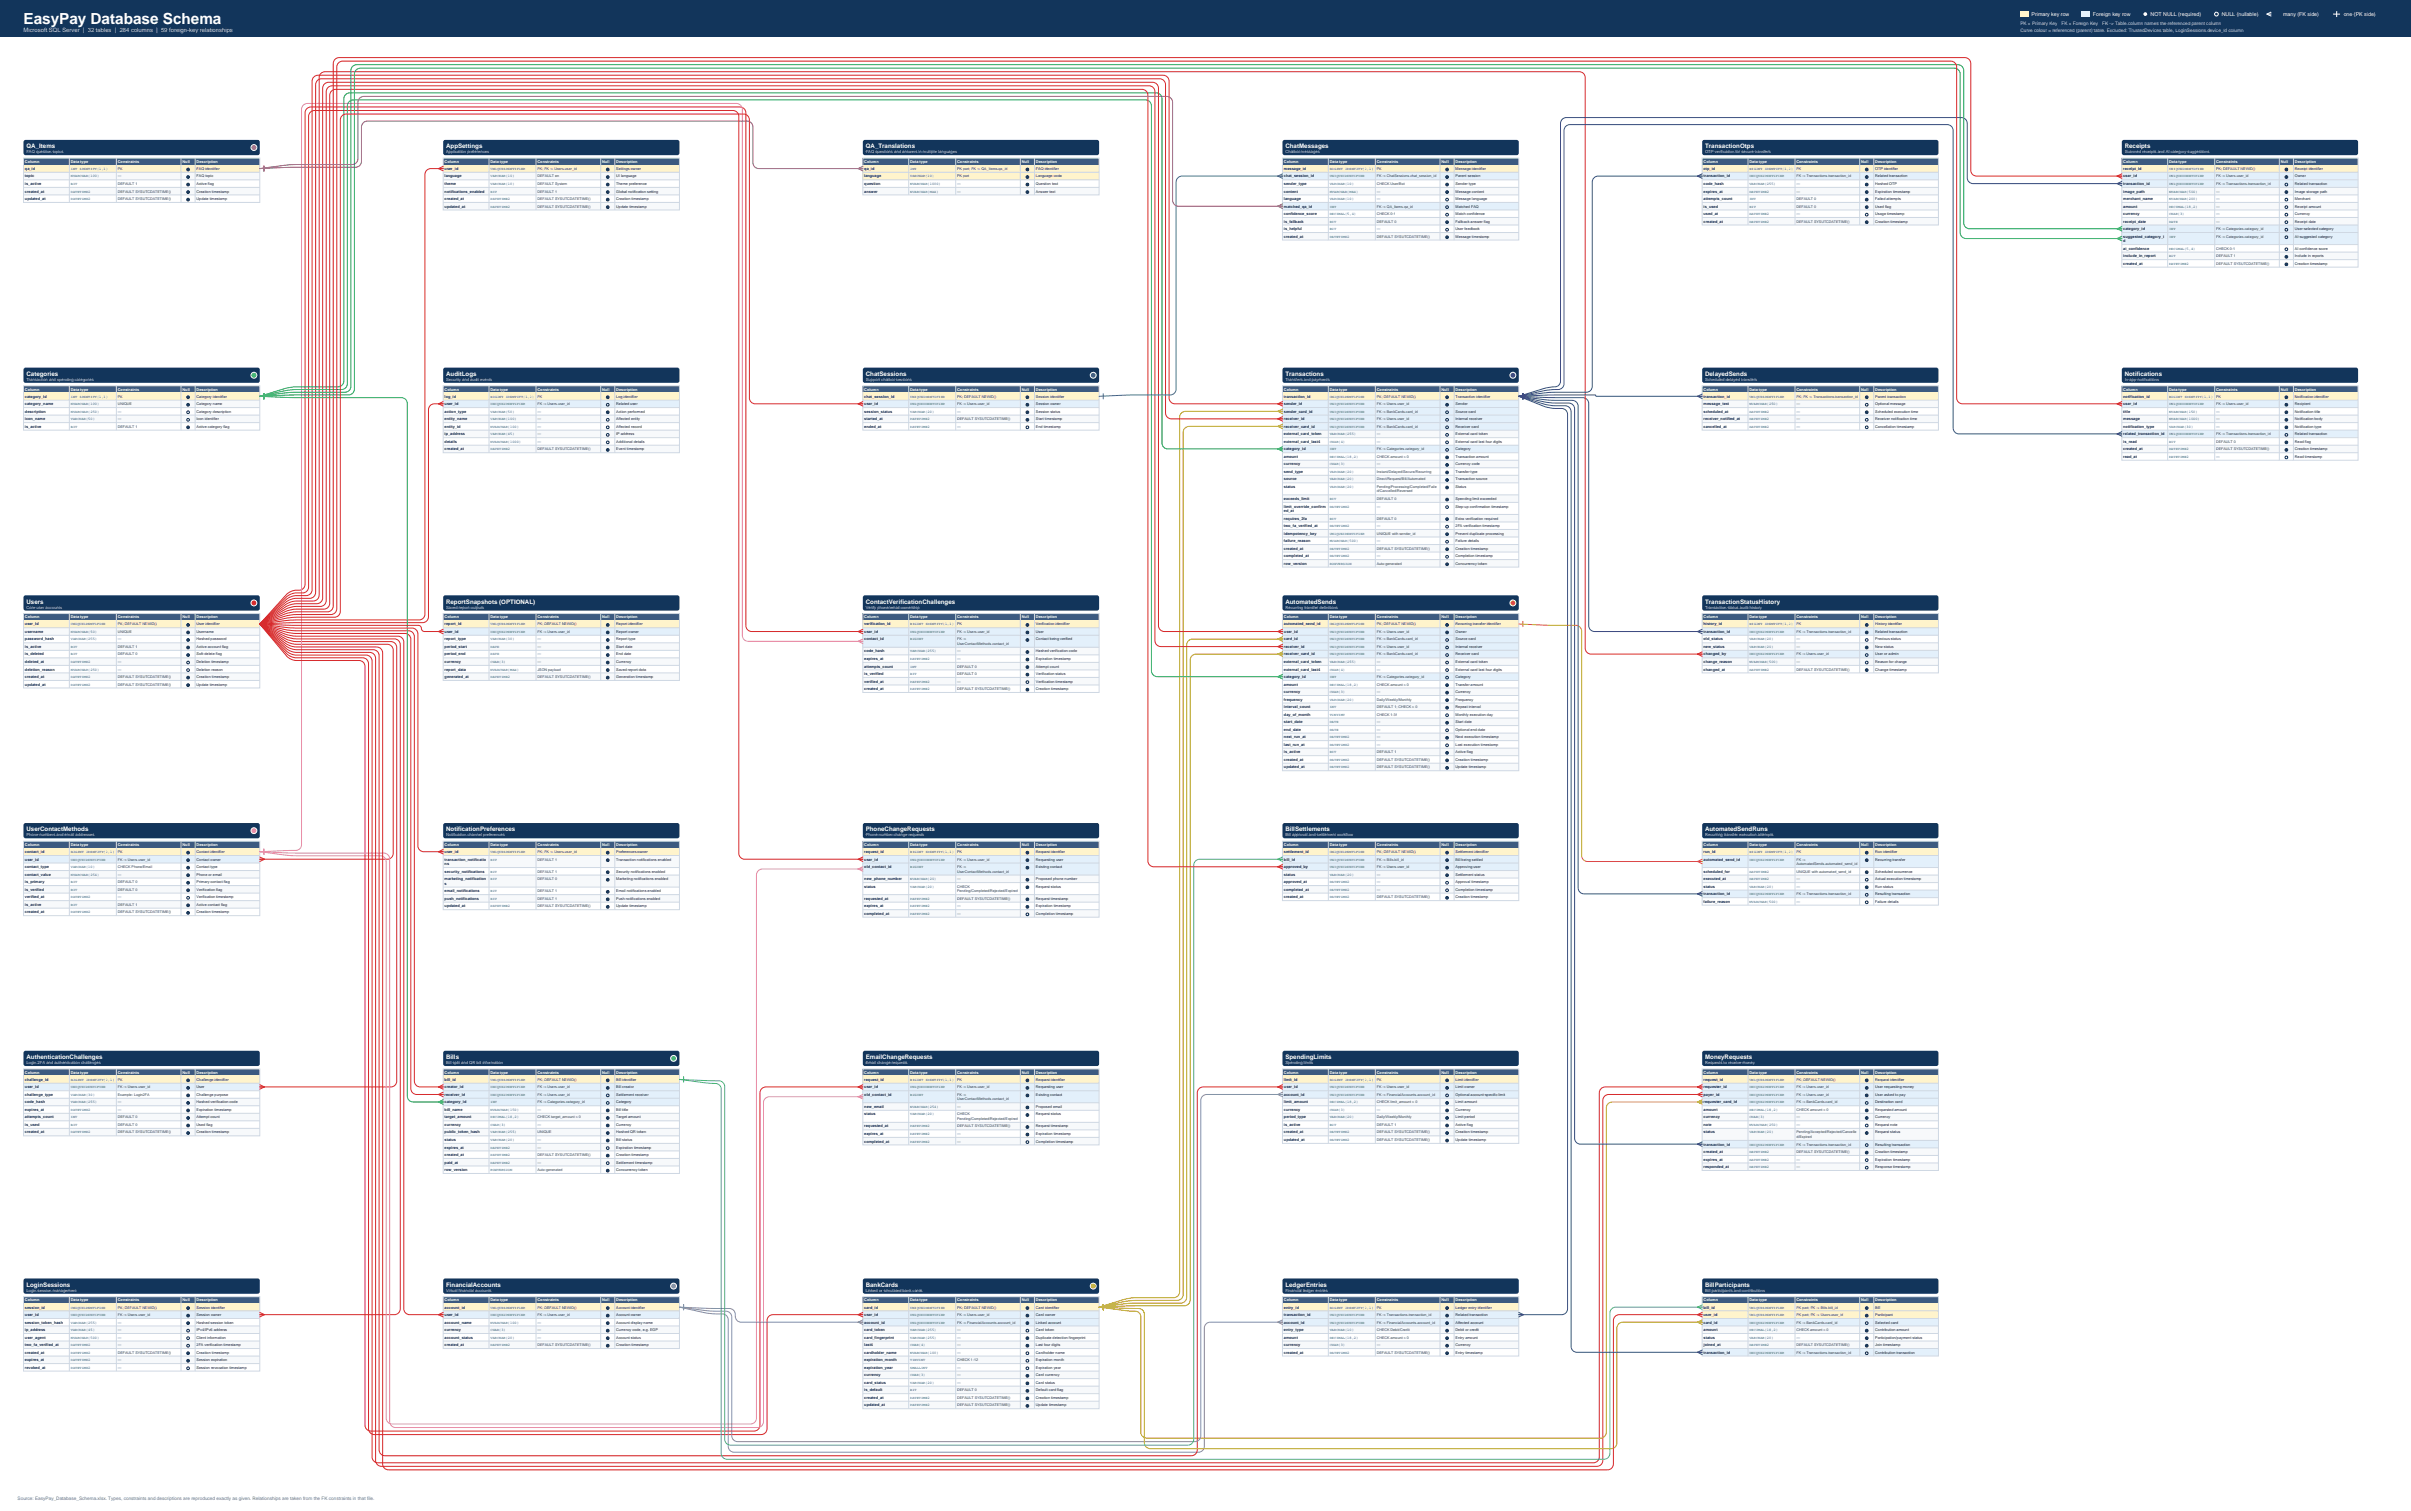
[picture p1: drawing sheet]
<svg xmlns="http://www.w3.org/2000/svg" width="1447mm" height="907mm" viewBox="0 0 1447 907" stroke-linecap="round" stroke-linejoin="round" font-family="sans-serif">
<defs><g id="words">
<text font-size="9.2" fill="#fff" x="14" y="14">EasyPay Database Schema</text>
<g font-size="3.7" fill="#fff">
<text x="16" y="89">QA_Items</text>
<text x="268" y="89">AppSettings</text>
<text x="520" y="89">QA_Translations</text>
<text x="772" y="89">ChatMessages</text>
<text x="1023" y="89">TransactionOtps</text>
<text x="1275" y="89">Receipts</text>
<text x="16" y="226">Categories</text>
<text x="268" y="226">AuditLogs</text>
<text x="520" y="226">ChatSessions</text>
<text x="772" y="226">Transactions</text>
<text x="1023" y="226">DelayedSends</text>
<text x="1275" y="226">Notifications</text>
<text x="16" y="362">Users</text>
<text x="268" y="362">ReportSnapshots (OPTIONAL)</text>
<text x="520" y="362">ContactVerificationChallenges</text>
<text x="772" y="362">AutomatedSends</text>
<text x="1023" y="362">TransactionStatusHistory</text>
<text x="16" y="499">UserContactMethods</text>
<text x="268" y="499">NotificationPreferences</text>
<text x="520" y="499">PhoneChangeRequests</text>
<text x="772" y="499">BillSettlements</text>
<text x="1023" y="499">AutomatedSendRuns</text>
<text x="16" y="636">AuthenticationChallenges</text>
<text x="268" y="636">Bills</text>
<text x="520" y="636">EmailChangeRequests</text>
<text x="772" y="636">SpendingLimits</text>
<text x="1023" y="636">MoneyRequests</text>
<text x="16" y="772">LoginSessions</text>
<text x="268" y="772">FinancialAccounts</text>
<text x="520" y="772">BankCards</text>
<text x="772" y="772">LedgerEntries</text>
<text x="1023" y="772">BillParticipants</text>
</g>
<text font-size="3.5" fill="#c9d8ea" x="14" y="19">Microsoft SQL Server | 32 tables | 284 columns | 59 foreign-key relationships</text>
<g font-size="3.2" fill="#fff">
<text x="1219" y="10">Primary key row</text>
<text x="1256" y="10">Foreign key row</text>
<text x="1291" y="10">NOT NULL (required)</text>
<text x="1333" y="10">NULL (nullable)</text>
<text x="1370" y="10">many (FK side)</text>
<text x="1407" y="10">one (PK side)</text>
</g>
<g font-size="2.8" fill="#c9d8ea">
<text x="1213" y="15">PK = Primary Key</text>
<text x="1237" y="15">FK = Foreign Key</text>
<text x="1262" y="15">FK -&gt; Table.column names the referenced parent column</text>
<text x="1213" y="19">Curve colour = referenced (parent) table. Excluded: TrustedDevices table, LoginSessions.device_id column</text>
</g>
<text font-size="2.8" fill="#6b7280" x="11" y="901">Source: EasyPay_Database_Schema.xlsx. Types, constraints and descriptions are reproduced exactly as given. Relationships are taken from the FK constraints in that file.</text>
<g font-size="2.5" fill="#c9d8ea">
<text x="16" y="92">FAQ question topics</text>
<text x="268" y="92">Application preferences</text>
<text x="520" y="92">FAQ questions and answers in multiple languages</text>
<text x="772" y="92">Chatbot messages</text>
<text x="1023" y="92">OTP verification for secure transfers</text>
<text x="1275" y="92">Scanned receipts and AI category suggestions</text>
<text x="16" y="229">Transaction and spending categories</text>
<text x="268" y="229">Security and audit events</text>
<text x="520" y="229">Support chatbot sessions</text>
<text x="772" y="229">Transfers and payments</text>
<text x="1023" y="229">Scheduled delayed transfers</text>
<text x="1275" y="229">In-app notifications</text>
<text x="16" y="365">Core user accounts</text>
<text x="268" y="365">Saved report outputs</text>
<text x="520" y="365">Verify phone/email ownership</text>
<text x="772" y="365">Recurring transfer definitions</text>
<text x="1023" y="365">Transaction status audit history</text>
<text x="16" y="502">Phone numbers and email addresses</text>
<text x="268" y="502">Notification channel preferences</text>
<text x="520" y="502">Phone number change requests</text>
<text x="772" y="502">Bill approval and settlement workflow</text>
<text x="1023" y="502">Recurring transfer execution attempts</text>
<text x="16" y="639">Login 2FA and authentication challenges</text>
<text x="268" y="639">Bill split and QR bill information</text>
<text x="520" y="639">Email change requests</text>
<text x="772" y="639">Spending limits</text>
<text x="1023" y="639">Requests to receive money</text>
<text x="16" y="775">Login session management</text>
<text x="268" y="775">Virtual financial accounts</text>
<text x="520" y="775">Linked or simulated bank cards</text>
<text x="772" y="775">Financial ledger entries</text>
<text x="1023" y="775">Bill participants and contributions</text>
</g>
<g font-size="2.3" fill="#fff">
<text x="15" y="98">Column</text>
<text x="43" y="98">Data type</text>
<text x="71" y="98">Constraints</text>
<text x="110" y="98">Null</text>
<text x="118" y="98">Description</text>
<text x="267" y="98">Column</text>
<text x="294" y="98">Data type</text>
<text x="323" y="98">Constraints</text>
<text x="361" y="98">Null</text>
<text x="370" y="98">Description</text>
<text x="519" y="98">Column</text>
<text x="546" y="98">Data type</text>
<text x="574" y="98">Constraints</text>
<text x="613" y="98">Null</text>
<text x="622" y="98">Description</text>
<text x="771" y="98">Column</text>
<text x="798" y="98">Data type</text>
<text x="826" y="98">Constraints</text>
<text x="865" y="98">Null</text>
<text x="874" y="98">Description</text>
<text x="1023" y="98">Column</text>
<text x="1050" y="98">Data type</text>
<text x="1078" y="98">Constraints</text>
<text x="1117" y="98">Null</text>
<text x="1126" y="98">Description</text>
<text x="1274" y="98">Column</text>
<text x="1302" y="98">Data type</text>
<text x="1330" y="98">Constraints</text>
<text x="1369" y="98">Null</text>
<text x="1377" y="98">Description</text>
<text x="15" y="234">Column</text>
<text x="43" y="234">Data type</text>
<text x="71" y="234">Constraints</text>
<text x="110" y="234">Null</text>
<text x="118" y="234">Description</text>
<text x="267" y="234">Column</text>
<text x="294" y="234">Data type</text>
<text x="323" y="234">Constraints</text>
<text x="361" y="234">Null</text>
<text x="370" y="234">Description</text>
<text x="519" y="234">Column</text>
<text x="546" y="234">Data type</text>
<text x="574" y="234">Constraints</text>
<text x="613" y="234">Null</text>
<text x="622" y="234">Description</text>
<text x="771" y="234">Column</text>
<text x="798" y="234">Data type</text>
<text x="826" y="234">Constraints</text>
<text x="865" y="234">Null</text>
<text x="874" y="234">Description</text>
<text x="1023" y="234">Column</text>
<text x="1050" y="234">Data type</text>
<text x="1078" y="234">Constraints</text>
<text x="1117" y="234">Null</text>
<text x="1126" y="234">Description</text>
<text x="1274" y="234">Column</text>
<text x="1302" y="234">Data type</text>
<text x="1330" y="234">Constraints</text>
<text x="1369" y="234">Null</text>
<text x="1377" y="234">Description</text>
<text x="15" y="371">Column</text>
<text x="43" y="371">Data type</text>
<text x="71" y="371">Constraints</text>
<text x="110" y="371">Null</text>
<text x="118" y="371">Description</text>
<text x="267" y="371">Column</text>
<text x="294" y="371">Data type</text>
<text x="323" y="371">Constraints</text>
<text x="361" y="371">Null</text>
<text x="370" y="371">Description</text>
<text x="519" y="371">Column</text>
<text x="546" y="371">Data type</text>
<text x="574" y="371">Constraints</text>
<text x="613" y="371">Null</text>
<text x="622" y="371">Description</text>
<text x="771" y="371">Column</text>
<text x="798" y="371">Data type</text>
<text x="826" y="371">Constraints</text>
<text x="865" y="371">Null</text>
<text x="874" y="371">Description</text>
<text x="1023" y="371">Column</text>
<text x="1050" y="371">Data type</text>
<text x="1078" y="371">Constraints</text>
<text x="1117" y="371">Null</text>
<text x="1126" y="371">Description</text>
<text x="15" y="508">Column</text>
<text x="43" y="508">Data type</text>
<text x="71" y="508">Constraints</text>
<text x="110" y="508">Null</text>
<text x="118" y="508">Description</text>
<text x="267" y="508">Column</text>
<text x="294" y="508">Data type</text>
<text x="323" y="508">Constraints</text>
<text x="361" y="508">Null</text>
<text x="370" y="508">Description</text>
<text x="519" y="508">Column</text>
<text x="546" y="508">Data type</text>
<text x="574" y="508">Constraints</text>
<text x="613" y="508">Null</text>
<text x="622" y="508">Description</text>
<text x="771" y="508">Column</text>
<text x="798" y="508">Data type</text>
<text x="826" y="508">Constraints</text>
<text x="865" y="508">Null</text>
<text x="874" y="508">Description</text>
<text x="1023" y="508">Column</text>
<text x="1050" y="508">Data type</text>
<text x="1078" y="508">Constraints</text>
<text x="1117" y="508">Null</text>
<text x="1126" y="508">Description</text>
<text x="15" y="644">Column</text>
<text x="43" y="644">Data type</text>
<text x="71" y="644">Constraints</text>
<text x="110" y="644">Null</text>
<text x="118" y="644">Description</text>
<text x="267" y="644">Column</text>
<text x="294" y="644">Data type</text>
<text x="323" y="644">Constraints</text>
<text x="361" y="644">Null</text>
<text x="370" y="644">Description</text>
<text x="519" y="644">Column</text>
<text x="546" y="644">Data type</text>
<text x="574" y="644">Constraints</text>
<text x="613" y="644">Null</text>
<text x="622" y="644">Description</text>
<text x="771" y="644">Column</text>
<text x="798" y="644">Data type</text>
<text x="826" y="644">Constraints</text>
<text x="865" y="644">Null</text>
<text x="874" y="644">Description</text>
<text x="1023" y="644">Column</text>
<text x="1050" y="644">Data type</text>
<text x="1078" y="644">Constraints</text>
<text x="1117" y="644">Null</text>
<text x="1126" y="644">Description</text>
<text x="15" y="781">Column</text>
<text x="43" y="781">Data type</text>
<text x="71" y="781">Constraints</text>
<text x="110" y="781">Null</text>
<text x="118" y="781">Description</text>
<text x="267" y="781">Column</text>
<text x="294" y="781">Data type</text>
<text x="323" y="781">Constraints</text>
<text x="361" y="781">Null</text>
<text x="370" y="781">Description</text>
<text x="519" y="781">Column</text>
<text x="546" y="781">Data type</text>
<text x="574" y="781">Constraints</text>
<text x="613" y="781">Null</text>
<text x="622" y="781">Description</text>
<text x="771" y="781">Column</text>
<text x="798" y="781">Data type</text>
<text x="826" y="781">Constraints</text>
<text x="865" y="781">Null</text>
<text x="874" y="781">Description</text>
<text x="1023" y="781">Column</text>
<text x="1050" y="781">Data type</text>
<text x="1078" y="781">Constraints</text>
<text x="1117" y="781">Null</text>
<text x="1126" y="781">Description</text>
</g>
<g font-size="2.3" fill="#1f2933">
<text x="15" y="102">qa_id</text>
<text x="118" y="102">FAQ identifier</text>
<text x="267" y="102">user_id</text>
<text x="370" y="102">Settings owner</text>
<text x="519" y="102">qa_id</text>
<text x="622" y="102">FAQ identifier</text>
<text x="771" y="102">message_id</text>
<text x="874" y="102">Message identifier</text>
<text x="1023" y="102">otp_id</text>
<text x="1126" y="102">OTP identifier</text>
<text x="1274" y="102">receipt_id</text>
<text x="1377" y="102">Receipt identifier</text>
<text x="15" y="107">topic</text>
<text x="118" y="107">FAQ topic</text>
<text x="267" y="107">language</text>
<text x="370" y="107">UI language</text>
<text x="519" y="107">language</text>
<text x="622" y="107">Language code</text>
<text x="771" y="107">chat_session_id</text>
<text x="874" y="107">Parent session</text>
<text x="1023" y="107">transaction_id</text>
<text x="1126" y="107">Related transaction</text>
<text x="1274" y="107">user_id</text>
<text x="1377" y="107">Owner</text>
<text x="15" y="111">is_active</text>
<text x="118" y="111">Active flag</text>
<text x="267" y="111">theme</text>
<text x="370" y="111">Theme preference</text>
<text x="519" y="111">question</text>
<text x="622" y="111">Question text</text>
<text x="771" y="111">sender_type</text>
<text x="874" y="111">Sender type</text>
<text x="1023" y="111">code_hash</text>
<text x="1126" y="111">Hashed OTP</text>
<text x="1274" y="111">transaction_id</text>
<text x="1377" y="111">Related transaction</text>
<text x="15" y="116">created_at</text>
<text x="118" y="116">Creation timestamp</text>
<text x="267" y="116">notifications_enabled</text>
<text x="370" y="116">Global notification setting</text>
<text x="519" y="116">answer</text>
<text x="622" y="116">Answer text</text>
<text x="771" y="116">content</text>
<text x="874" y="116">Message content</text>
<text x="1023" y="116">expires_at</text>
<text x="1126" y="116">Expiration timestamp</text>
<text x="1274" y="116">image_path</text>
<text x="1377" y="116">Image storage path</text>
<text x="15" y="120">updated_at</text>
<text x="118" y="120">Update timestamp</text>
<text x="267" y="120">created_at</text>
<text x="267" y="125">updated_at</text>
<text x="370" y="120">Creation timestamp</text>
<text x="370" y="125">Update timestamp</text>
<text x="771" y="120">language</text>
<text x="771" y="125">matched_qa_id</text>
<text x="874" y="120">Message language</text>
<text x="874" y="125">Matched FAQ</text>
<text x="1023" y="120">attempts_count</text>
<text x="1023" y="125">is_used</text>
<text x="1126" y="120">Failed attempts</text>
<text x="1126" y="125">Used flag</text>
<text x="1274" y="120">merchant_name</text>
<text x="1274" y="125">amount</text>
<text x="1377" y="120">Merchant</text>
<text x="1377" y="125">Receipt amount</text>
<text x="771" y="129">confidence_score</text>
<text x="874" y="129">Match confidence</text>
<text x="1023" y="129">used_at</text>
<text x="1126" y="129">Usage timestamp</text>
<text x="1274" y="129">currency</text>
<text x="1377" y="129">Currency</text>
<text x="771" y="134">is_fallback</text>
<text x="874" y="134">Fallback answer flag</text>
<text x="1023" y="134">created_at</text>
<text x="1126" y="134">Creation timestamp</text>
<text x="1274" y="134">receipt_date</text>
<text x="1377" y="134">Receipt date</text>
<text x="771" y="138">is_helpful</text>
<text x="771" y="143">created_at</text>
<text x="874" y="138">User feedback</text>
<text x="874" y="143">Message timestamp</text>
<text x="1274" y="138">category_id</text>
<text x="1274" y="143">suggested_category_i</text>
<text x="1377" y="138">User-selected category</text>
<text x="1377" y="143">AI-suggested category</text>
<text x="1274" y="145">d</text>
<text x="1274" y="150">ai_confidence</text>
<text x="1377" y="150">AI confidence score</text>
<text x="1274" y="154">include_in_report</text>
<text x="1377" y="154">Include in reports</text>
<text x="1274" y="159">created_at</text>
<text x="1377" y="159">Creation timestamp</text>
<text x="15" y="239">category_id</text>
<text x="118" y="239">Category identifier</text>
<text x="267" y="239">log_id</text>
<text x="370" y="239">Log identifier</text>
<text x="519" y="239">chat_session_id</text>
<text x="622" y="239">Session identifier</text>
<text x="771" y="239">transaction_id</text>
<text x="874" y="239">Transaction identifier</text>
<text x="1023" y="239">transaction_id</text>
<text x="1126" y="239">Parent transaction</text>
<text x="1274" y="239">notification_id</text>
<text x="1377" y="239">Notification identifier</text>
<text x="15" y="243">category_name</text>
<text x="118" y="243">Category name</text>
<text x="267" y="243">user_id</text>
<text x="370" y="243">Related user</text>
<text x="519" y="243">user_id</text>
<text x="622" y="243">Session owner</text>
<text x="771" y="243">sender_id</text>
<text x="874" y="243">Sender</text>
<text x="1023" y="243">message_text</text>
<text x="1126" y="243">Optional message</text>
<text x="1274" y="243">user_id</text>
<text x="1377" y="243">Recipient</text>
<text x="15" y="248">description</text>
<text x="118" y="248">Category description</text>
<text x="267" y="248">action_type</text>
<text x="370" y="248">Action performed</text>
<text x="519" y="248">session_status</text>
<text x="622" y="248">Session status</text>
<text x="771" y="248">sender_card_id</text>
<text x="874" y="248">Source card</text>
<text x="1023" y="248">scheduled_at</text>
<text x="1126" y="248">Scheduled execution time</text>
<text x="1274" y="248">title</text>
<text x="1377" y="248">Notification title</text>
<text x="15" y="252">icon_name</text>
<text x="15" y="257">is_active</text>
<text x="118" y="252">Icon identifier</text>
<text x="118" y="257">Active category flag</text>
<text x="267" y="252">entity_name</text>
<text x="267" y="257">entity_id</text>
<text x="370" y="252">Affected entity</text>
<text x="370" y="257">Affected record</text>
<text x="519" y="252">started_at</text>
<text x="519" y="257">ended_at</text>
<text x="622" y="252">Start timestamp</text>
<text x="622" y="257">End timestamp</text>
<text x="771" y="252">receiver_id</text>
<text x="771" y="257">receiver_card_id</text>
<text x="874" y="252">Internal receiver</text>
<text x="874" y="257">Receiver card</text>
<text x="1023" y="252">receiver_notified_at</text>
<text x="1023" y="257">cancelled_at</text>
<text x="1126" y="252">Receiver notification time</text>
<text x="1126" y="257">Cancellation timestamp</text>
<text x="1274" y="252">message</text>
<text x="1274" y="257">notification_type</text>
<text x="1377" y="252">Notification body</text>
<text x="1377" y="257">Notification type</text>
<text x="267" y="261">ip_address</text>
<text x="370" y="261">IP address</text>
<text x="771" y="261">external_card_token</text>
<text x="874" y="261">External card token</text>
<text x="1274" y="261">related_transaction_id</text>
<text x="1377" y="261">Related transaction</text>
<text x="267" y="266">details</text>
<text x="370" y="266">Additional details</text>
<text x="771" y="266">external_card_last4</text>
<text x="874" y="266">External card last four digits</text>
<text x="1274" y="266">is_read</text>
<text x="1377" y="266">Read flag</text>
<text x="267" y="270">created_at</text>
<text x="370" y="270">Event timestamp</text>
<text x="771" y="270">category_id</text>
<text x="771" y="275">amount</text>
<text x="874" y="270">Category</text>
<text x="874" y="275">Transaction amount</text>
<text x="1274" y="270">created_at</text>
<text x="1274" y="275">read_at</text>
<text x="1377" y="270">Creation timestamp</text>
<text x="1377" y="275">Read timestamp</text>
<text x="771" y="279">currency</text>
<text x="874" y="279">Currency code</text>
<text x="771" y="284">send_type</text>
<text x="874" y="284">Transfer type</text>
<text x="771" y="288">source</text>
<text x="771" y="293">status</text>
<text x="874" y="288">Transaction source</text>
<text x="874" y="293">Status</text>
<text x="771" y="300">exceeds_limit</text>
<text x="771" y="305">limit_override_confirm</text>
<text x="874" y="300">Spending limit exceeded</text>
<text x="874" y="305">Step-up confirmation timestamp</text>
<text x="771" y="307">ed_at</text>
<text x="771" y="312">requires_2fa</text>
<text x="874" y="312">Extra verification required</text>
<text x="771" y="316">two_fa_verified_at</text>
<text x="874" y="316">2FA verification timestamp</text>
<text x="771" y="321">idempotency_key</text>
<text x="874" y="321">Prevent duplicate processing</text>
<text x="771" y="325">failure_reason</text>
<text x="771" y="330">created_at</text>
<text x="874" y="325">Failure details</text>
<text x="874" y="330">Creation timestamp</text>
<text x="771" y="334">completed_at</text>
<text x="874" y="334">Completion timestamp</text>
<text x="771" y="339">row_version</text>
<text x="874" y="339">Concurrency token</text>
<text x="15" y="375">user_id</text>
<text x="118" y="375">User identifier</text>
<text x="267" y="375">report_id</text>
<text x="370" y="375">Report identifier</text>
<text x="519" y="375">verification_id</text>
<text x="622" y="375">Verification identifier</text>
<text x="771" y="375">automated_send_id</text>
<text x="874" y="375">Recurring transfer identifier</text>
<text x="1023" y="375">history_id</text>
<text x="1126" y="375">History identifier</text>
<text x="15" y="380">username</text>
<text x="118" y="380">Username</text>
<text x="267" y="380">user_id</text>
<text x="370" y="380">Report owner</text>
<text x="519" y="380">user_id</text>
<text x="622" y="380">User</text>
<text x="771" y="380">user_id</text>
<text x="874" y="380">Owner</text>
<text x="1023" y="380">transaction_id</text>
<text x="1126" y="380">Related transaction</text>
<text x="15" y="384">password_hash</text>
<text x="15" y="389">is_active</text>
<text x="118" y="384">Hashed password</text>
<text x="118" y="389">Active account flag</text>
<text x="267" y="384">report_type</text>
<text x="267" y="389">period_start</text>
<text x="370" y="384">Report type</text>
<text x="370" y="389">Start date</text>
<text x="519" y="384">contact_id</text>
<text x="622" y="384">Contact being verified</text>
<text x="771" y="384">card_id</text>
<text x="771" y="389">receiver_id</text>
<text x="874" y="384">Source card</text>
<text x="874" y="389">Internal receiver</text>
<text x="1023" y="384">old_status</text>
<text x="1023" y="389">new_status</text>
<text x="1126" y="384">Previous status</text>
<text x="1126" y="389">New status</text>
<text x="15" y="393">is_deleted</text>
<text x="118" y="393">Soft-delete flag</text>
<text x="267" y="393">period_end</text>
<text x="370" y="393">End date</text>
<text x="519" y="392">code_hash</text>
<text x="622" y="392">Hashed verification code</text>
<text x="771" y="393">receiver_card_id</text>
<text x="874" y="393">Receiver card</text>
<text x="1023" y="393">changed_by</text>
<text x="1126" y="393">User or admin</text>
<text x="15" y="398">deleted_at</text>
<text x="118" y="398">Deletion timestamp</text>
<text x="267" y="398">currency</text>
<text x="370" y="398">Currency</text>
<text x="519" y="396">expires_at</text>
<text x="519" y="401">attempts_count</text>
<text x="622" y="396">Expiration timestamp</text>
<text x="622" y="401">Attempt count</text>
<text x="771" y="398">external_card_token</text>
<text x="874" y="398">External card token</text>
<text x="1023" y="398">change_reason</text>
<text x="1126" y="398">Reason for change</text>
<text x="15" y="402">deletion_reason</text>
<text x="15" y="407">created_at</text>
<text x="118" y="402">Deletion reason</text>
<text x="118" y="407">Creation timestamp</text>
<text x="267" y="402">report_data</text>
<text x="267" y="407">generated_at</text>
<text x="370" y="402">Saved report data</text>
<text x="370" y="407">Generation timestamp</text>
<text x="519" y="405">is_verified</text>
<text x="622" y="405">Verification status</text>
<text x="771" y="402">external_card_last4</text>
<text x="771" y="407">category_id</text>
<text x="874" y="402">External card last four digits</text>
<text x="874" y="407">Category</text>
<text x="1023" y="402">changed_at</text>
<text x="1126" y="402">Change timestamp</text>
<text x="15" y="411">updated_at</text>
<text x="118" y="411">Update timestamp</text>
<text x="519" y="410">verified_at</text>
<text x="622" y="410">Verification timestamp</text>
<text x="771" y="411">amount</text>
<text x="874" y="411">Transfer amount</text>
<text x="519" y="414">created_at</text>
<text x="622" y="414">Creation timestamp</text>
<text x="771" y="416">currency</text>
<text x="874" y="416">Currency</text>
<text x="771" y="420">frequency</text>
<text x="771" y="425">interval_count</text>
<text x="874" y="420">Frequency</text>
<text x="874" y="425">Repeat interval</text>
<text x="771" y="430">day_of_month</text>
<text x="874" y="430">Monthly execution day</text>
<text x="771" y="434">start_date</text>
<text x="874" y="434">Start date</text>
<text x="771" y="439">end_date</text>
<text x="771" y="443">next_run_at</text>
<text x="874" y="439">Optional end date</text>
<text x="874" y="443">Next execution timestamp</text>
<text x="771" y="448">last_run_at</text>
<text x="874" y="448">Last execution timestamp</text>
<text x="771" y="452">is_active</text>
<text x="874" y="452">Active flag</text>
<text x="771" y="457">created_at</text>
<text x="771" y="461">updated_at</text>
<text x="874" y="457">Creation timestamp</text>
<text x="874" y="461">Update timestamp</text>
<text x="15" y="512">contact_id</text>
<text x="118" y="512">Contact identifier</text>
<text x="267" y="512">user_id</text>
<text x="370" y="512">Preferences owner</text>
<text x="519" y="512">request_id</text>
<text x="622" y="512">Request identifier</text>
<text x="771" y="512">settlement_id</text>
<text x="874" y="512">Settlement identifier</text>
<text x="1023" y="512">run_id</text>
<text x="1126" y="512">Run identifier</text>
<text x="15" y="517">user_id</text>
<text x="15" y="521">contact_type</text>
<text x="118" y="517">Contact owner</text>
<text x="118" y="521">Contact type</text>
<text x="267" y="517">transaction_notificatio</text>
<text x="267" y="519">ns</text>
<text x="370" y="517">Transaction notifications enabled</text>
<text x="519" y="517">user_id</text>
<text x="519" y="521">old_contact_id</text>
<text x="622" y="517">Requesting user</text>
<text x="622" y="521">Existing contact</text>
<text x="771" y="517">bill_id</text>
<text x="771" y="521">approved_by</text>
<text x="874" y="517">Bill being settled</text>
<text x="874" y="521">Approving user</text>
<text x="1023" y="517">automated_send_id</text>
<text x="1126" y="517">Recurring transfer</text>
<text x="15" y="526">contact_value</text>
<text x="118" y="526">Phone or email</text>
<text x="267" y="524">security_notifications</text>
<text x="370" y="524">Security notifications enabled</text>
<text x="771" y="526">status</text>
<text x="874" y="526">Settlement status</text>
<text x="1023" y="524">scheduled_for</text>
<text x="1126" y="524">Scheduled occurrence</text>
<text x="15" y="530">is_primary</text>
<text x="118" y="530">Primary contact flag</text>
<text x="267" y="528">marketing_notification</text>
<text x="267" y="531">s</text>
<text x="370" y="528">Marketing notifications enabled</text>
<text x="519" y="528">new_phone_number</text>
<text x="519" y="533">status</text>
<text x="622" y="528">Proposed phone number</text>
<text x="622" y="533">Request status</text>
<text x="771" y="530">approved_at</text>
<text x="874" y="530">Approval timestamp</text>
<text x="1023" y="528">executed_at</text>
<text x="1023" y="533">status</text>
<text x="1126" y="528">Actual execution timestamp</text>
<text x="1126" y="533">Run status</text>
<text x="15" y="535">is_verified</text>
<text x="15" y="539">verified_at</text>
<text x="118" y="535">Verification flag</text>
<text x="118" y="539">Verification timestamp</text>
<text x="267" y="535">email_notifications</text>
<text x="267" y="540">push_notifications</text>
<text x="370" y="535">Email notifications enabled</text>
<text x="370" y="540">Push notifications enabled</text>
<text x="519" y="540">requested_at</text>
<text x="622" y="540">Request timestamp</text>
<text x="771" y="535">completed_at</text>
<text x="771" y="539">created_at</text>
<text x="874" y="535">Completion timestamp</text>
<text x="874" y="539">Creation timestamp</text>
<text x="1023" y="537">transaction_id</text>
<text x="1126" y="537">Resulting transaction</text>
<text x="15" y="544">is_active</text>
<text x="118" y="544">Active contact flag</text>
<text x="267" y="545">updated_at</text>
<text x="370" y="545">Update timestamp</text>
<text x="519" y="545">expires_at</text>
<text x="622" y="545">Expiration timestamp</text>
<text x="1023" y="542">failure_reason</text>
<text x="1126" y="542">Failure details</text>
<text x="15" y="548">created_at</text>
<text x="118" y="548">Creation timestamp</text>
<text x="519" y="549">completed_at</text>
<text x="622" y="549">Completion timestamp</text>
<text x="15" y="649">challenge_id</text>
<text x="15" y="653">user_id</text>
<text x="118" y="649">Challenge identifier</text>
<text x="118" y="653">User</text>
<text x="267" y="649">bill_id</text>
<text x="267" y="653">creator_id</text>
<text x="370" y="649">Bill identifier</text>
<text x="370" y="653">Bill creator</text>
<text x="519" y="649">request_id</text>
<text x="519" y="653">user_id</text>
<text x="622" y="649">Request identifier</text>
<text x="622" y="653">Requesting user</text>
<text x="771" y="649">limit_id</text>
<text x="771" y="653">user_id</text>
<text x="874" y="649">Limit identifier</text>
<text x="874" y="653">Limit owner</text>
<text x="1023" y="649">request_id</text>
<text x="1023" y="653">requester_id</text>
<text x="1126" y="649">Request identifier</text>
<text x="1126" y="653">User requesting money</text>
<text x="15" y="658">challenge_type</text>
<text x="118" y="658">Challenge purpose</text>
<text x="267" y="658">receiver_id</text>
<text x="370" y="658">Settlement receiver</text>
<text x="519" y="658">old_contact_id</text>
<text x="622" y="658">Existing contact</text>
<text x="771" y="658">account_id</text>
<text x="874" y="658">Optional account-specific limit</text>
<text x="1023" y="658">payer_id</text>
<text x="1126" y="658">User asked to pay</text>
<text x="15" y="662">code_hash</text>
<text x="118" y="662">Hashed verification code</text>
<text x="267" y="662">category_id</text>
<text x="370" y="662">Category</text>
<text x="519" y="665">new_email</text>
<text x="622" y="665">Proposed email</text>
<text x="771" y="662">limit_amount</text>
<text x="874" y="662">Limit amount</text>
<text x="1023" y="662">requester_card_id</text>
<text x="1126" y="662">Destination card</text>
<text x="15" y="667">expires_at</text>
<text x="15" y="671">attempts_count</text>
<text x="118" y="667">Expiration timestamp</text>
<text x="118" y="671">Attempt count</text>
<text x="267" y="667">bill_name</text>
<text x="267" y="671">target_amount</text>
<text x="370" y="667">Bill title</text>
<text x="370" y="671">Target amount</text>
<text x="519" y="669">status</text>
<text x="622" y="669">Request status</text>
<text x="771" y="667">currency</text>
<text x="771" y="671">period_type</text>
<text x="874" y="667">Currency</text>
<text x="874" y="671">Limit period</text>
<text x="1023" y="667">amount</text>
<text x="1023" y="671">currency</text>
<text x="1126" y="667">Requested amount</text>
<text x="1126" y="671">Currency</text>
<text x="15" y="676">is_used</text>
<text x="118" y="676">Used flag</text>
<text x="267" y="676">currency</text>
<text x="370" y="676">Currency</text>
<text x="519" y="677">requested_at</text>
<text x="622" y="677">Request timestamp</text>
<text x="771" y="676">is_active</text>
<text x="874" y="676">Active flag</text>
<text x="1023" y="676">note</text>
<text x="1126" y="676">Request note</text>
<text x="15" y="680">created_at</text>
<text x="118" y="680">Creation timestamp</text>
<text x="267" y="680">public_token_hash</text>
<text x="370" y="680">Hashed QR token</text>
<text x="519" y="681">expires_at</text>
<text x="622" y="681">Expiration timestamp</text>
<text x="771" y="680">created_at</text>
<text x="874" y="680">Creation timestamp</text>
<text x="1023" y="680">status</text>
<text x="1126" y="680">Request status</text>
<text x="267" y="685">status</text>
<text x="267" y="689">expires_at</text>
<text x="370" y="685">Bill status</text>
<text x="370" y="689">Expiration timestamp</text>
<text x="519" y="686">completed_at</text>
<text x="622" y="686">Completion timestamp</text>
<text x="771" y="685">updated_at</text>
<text x="874" y="685">Update timestamp</text>
<text x="1023" y="687">transaction_id</text>
<text x="1126" y="687">Resulting transaction</text>
<text x="267" y="694">created_at</text>
<text x="370" y="694">Creation timestamp</text>
<text x="1023" y="692">created_at</text>
<text x="1126" y="692">Creation timestamp</text>
<text x="267" y="698">paid_at</text>
<text x="370" y="698">Settlement timestamp</text>
<text x="1023" y="697">expires_at</text>
<text x="1023" y="701">responded_at</text>
<text x="1126" y="697">Expiration timestamp</text>
<text x="1126" y="701">Response timestamp</text>
<text x="267" y="703">row_version</text>
<text x="370" y="703">Concurrency token</text>
<text x="15" y="785">session_id</text>
<text x="118" y="785">Session identifier</text>
<text x="267" y="785">account_id</text>
<text x="370" y="785">Account identifier</text>
<text x="519" y="785">card_id</text>
<text x="622" y="785">Card identifier</text>
<text x="771" y="785">entry_id</text>
<text x="874" y="785">Ledger entry identifier</text>
<text x="1023" y="785">bill_id</text>
<text x="1126" y="785">Bill</text>
<text x="15" y="790">user_id</text>
<text x="118" y="790">Session owner</text>
<text x="267" y="790">user_id</text>
<text x="370" y="790">Account owner</text>
<text x="519" y="790">user_id</text>
<text x="622" y="790">Card owner</text>
<text x="771" y="790">transaction_id</text>
<text x="874" y="790">Related transaction</text>
<text x="1023" y="790">user_id</text>
<text x="1126" y="790">Participant</text>
<text x="15" y="794">session_token_hash</text>
<text x="118" y="794">Hashed session token</text>
<text x="267" y="794">account_name</text>
<text x="370" y="794">Account display name</text>
<text x="519" y="794">account_id</text>
<text x="622" y="794">Linked account</text>
<text x="771" y="794">account_id</text>
<text x="874" y="794">Affected account</text>
<text x="1023" y="794">card_id</text>
<text x="1126" y="794">Selected card</text>
<text x="15" y="799">ip_address</text>
<text x="15" y="803">user_agent</text>
<text x="118" y="799">IPv4/IPv6 address</text>
<text x="118" y="803">Client information</text>
<text x="267" y="799">currency</text>
<text x="267" y="803">account_status</text>
<text x="370" y="799">Currency code, e.g. EGP</text>
<text x="370" y="803">Account status</text>
<text x="519" y="799">card_token</text>
<text x="519" y="803">card_fingerprint</text>
<text x="622" y="799">Card token</text>
<text x="622" y="803">Duplicate detection fingerprint</text>
<text x="771" y="799">entry_type</text>
<text x="771" y="803">amount</text>
<text x="874" y="799">Debit or credit</text>
<text x="874" y="803">Entry amount</text>
<text x="1023" y="799">amount</text>
<text x="1023" y="803">status</text>
<text x="1126" y="799">Contribution amount</text>
<text x="1126" y="803">Participation/payment status</text>
<text x="15" y="808">two_fa_verified_at</text>
<text x="118" y="808">2FA verification timestamp</text>
<text x="267" y="808">created_at</text>
<text x="370" y="808">Creation timestamp</text>
<text x="519" y="808">last4</text>
<text x="622" y="808">Last four digits</text>
<text x="771" y="808">currency</text>
<text x="874" y="808">Currency</text>
<text x="1023" y="808">joined_at</text>
<text x="1126" y="808">Join timestamp</text>
<text x="15" y="812">created_at</text>
<text x="118" y="812">Creation timestamp</text>
<text x="519" y="812">cardholder_name</text>
<text x="622" y="812">Cardholder name</text>
<text x="771" y="812">created_at</text>
<text x="874" y="812">Entry timestamp</text>
<text x="1023" y="812">transaction_id</text>
<text x="1126" y="812">Contribution transaction</text>
<text x="15" y="817">expires_at</text>
<text x="15" y="821">revoked_at</text>
<text x="118" y="817">Session expiration</text>
<text x="118" y="821">Session revocation timestamp</text>
<text x="519" y="817">expiration_month</text>
<text x="519" y="821">expiration_year</text>
<text x="622" y="817">Expiration month</text>
<text x="622" y="821">Expiration year</text>
<text x="519" y="826">currency</text>
<text x="622" y="826">Card currency</text>
<text x="519" y="830">card_status</text>
<text x="622" y="830">Card status</text>
<text x="519" y="835">is_default</text>
<text x="519" y="840">created_at</text>
<text x="622" y="835">Default card flag</text>
<text x="622" y="840">Creation timestamp</text>
<text x="519" y="844">updated_at</text>
<text x="622" y="844">Update timestamp</text>
</g>
<g font-size="2.2" fill="#0b4f6c">
<text x="43" y="102">INT IDENTITY(1,1)</text>
<text x="294" y="102">UNIQUEIDENTIFIER</text>
<text x="546" y="102">INT</text>
<text x="798" y="102">BIGINT IDENTITY(1,1)</text>
<text x="1050" y="102">BIGINT IDENTITY(1,1)</text>
<text x="1302" y="102">UNIQUEIDENTIFIER</text>
<text x="43" y="107">NVARCHAR(100)</text>
<text x="294" y="107">VARCHAR(10)</text>
<text x="546" y="107">VARCHAR(10)</text>
<text x="798" y="107">UNIQUEIDENTIFIER</text>
<text x="1050" y="107">UNIQUEIDENTIFIER</text>
<text x="1302" y="107">UNIQUEIDENTIFIER</text>
<text x="43" y="111">BIT</text>
<text x="294" y="111">VARCHAR(10)</text>
<text x="546" y="111">NVARCHAR(1000)</text>
<text x="798" y="111">VARCHAR(10)</text>
<text x="1050" y="111">VARCHAR(255)</text>
<text x="1302" y="111">UNIQUEIDENTIFIER</text>
<text x="43" y="116">DATETIME2</text>
<text x="294" y="116">BIT</text>
<text x="546" y="116">NVARCHAR(MAX)</text>
<text x="798" y="116">NVARCHAR(MAX)</text>
<text x="1050" y="116">DATETIME2</text>
<text x="1302" y="116">NVARCHAR(500)</text>
<text x="43" y="120">DATETIME2</text>
<text x="294" y="120">DATETIME2</text>
<text x="294" y="125">DATETIME2</text>
<text x="798" y="120">VARCHAR(10)</text>
<text x="798" y="125">INT</text>
<text x="1050" y="120">INT</text>
<text x="1050" y="125">BIT</text>
<text x="1302" y="120">NVARCHAR(200)</text>
<text x="1302" y="125">DECIMAL(18,2)</text>
<text x="798" y="129">DECIMAL(5,4)</text>
<text x="1050" y="129">DATETIME2</text>
<text x="1302" y="129">CHAR(3)</text>
<text x="798" y="134">BIT</text>
<text x="1050" y="134">DATETIME2</text>
<text x="1302" y="134">DATE</text>
<text x="798" y="138">BIT</text>
<text x="798" y="143">DATETIME2</text>
<text x="1302" y="138">INT</text>
<text x="1302" y="143">INT</text>
<text x="1302" y="150">DECIMAL(5,4)</text>
<text x="1302" y="154">BIT</text>
<text x="1302" y="159">DATETIME2</text>
<text x="43" y="239">INT IDENTITY(1,1)</text>
<text x="294" y="239">BIGINT IDENTITY(1,1)</text>
<text x="546" y="239">UNIQUEIDENTIFIER</text>
<text x="798" y="239">UNIQUEIDENTIFIER</text>
<text x="1050" y="239">UNIQUEIDENTIFIER</text>
<text x="1302" y="239">BIGINT IDENTITY(1,1)</text>
<text x="43" y="243">NVARCHAR(100)</text>
<text x="294" y="243">UNIQUEIDENTIFIER</text>
<text x="546" y="243">UNIQUEIDENTIFIER</text>
<text x="798" y="243">UNIQUEIDENTIFIER</text>
<text x="1050" y="243">NVARCHAR(250)</text>
<text x="1302" y="243">UNIQUEIDENTIFIER</text>
<text x="43" y="248">NVARCHAR(250)</text>
<text x="294" y="248">VARCHAR(50)</text>
<text x="546" y="248">VARCHAR(20)</text>
<text x="798" y="248">UNIQUEIDENTIFIER</text>
<text x="1050" y="248">DATETIME2</text>
<text x="1302" y="248">NVARCHAR(150)</text>
<text x="43" y="252">VARCHAR(50)</text>
<text x="43" y="257">BIT</text>
<text x="294" y="252">VARCHAR(100)</text>
<text x="294" y="257">NVARCHAR(100)</text>
<text x="546" y="252">DATETIME2</text>
<text x="546" y="257">DATETIME2</text>
<text x="798" y="252">UNIQUEIDENTIFIER</text>
<text x="798" y="257">UNIQUEIDENTIFIER</text>
<text x="1050" y="252">DATETIME2</text>
<text x="1050" y="257">DATETIME2</text>
<text x="1302" y="252">NVARCHAR(1000)</text>
<text x="1302" y="257">VARCHAR(30)</text>
<text x="294" y="261">VARCHAR(45)</text>
<text x="798" y="261">VARCHAR(255)</text>
<text x="1302" y="261">UNIQUEIDENTIFIER</text>
<text x="294" y="266">NVARCHAR(1000)</text>
<text x="798" y="266">CHAR(4)</text>
<text x="1302" y="266">BIT</text>
<text x="294" y="270">DATETIME2</text>
<text x="798" y="270">INT</text>
<text x="798" y="275">DECIMAL(18,2)</text>
<text x="1302" y="270">DATETIME2</text>
<text x="1302" y="275">DATETIME2</text>
<text x="798" y="279">CHAR(3)</text>
<text x="798" y="284">VARCHAR(20)</text>
<text x="798" y="288">VARCHAR(20)</text>
<text x="798" y="293">VARCHAR(20)</text>
<text x="798" y="300">BIT</text>
<text x="798" y="305">DATETIME2</text>
<text x="798" y="312">BIT</text>
<text x="798" y="316">DATETIME2</text>
<text x="798" y="321">UNIQUEIDENTIFIER</text>
<text x="798" y="325">NVARCHAR(500)</text>
<text x="798" y="330">DATETIME2</text>
<text x="798" y="334">DATETIME2</text>
<text x="798" y="339">ROWVERSION</text>
<text x="43" y="375">UNIQUEIDENTIFIER</text>
<text x="294" y="375">UNIQUEIDENTIFIER</text>
<text x="546" y="375">BIGINT IDENTITY(1,1)</text>
<text x="798" y="375">UNIQUEIDENTIFIER</text>
<text x="1050" y="375">BIGINT IDENTITY(1,1)</text>
<text x="43" y="380">NVARCHAR(50)</text>
<text x="294" y="380">UNIQUEIDENTIFIER</text>
<text x="546" y="380">UNIQUEIDENTIFIER</text>
<text x="798" y="380">UNIQUEIDENTIFIER</text>
<text x="1050" y="380">UNIQUEIDENTIFIER</text>
<text x="43" y="384">VARCHAR(255)</text>
<text x="43" y="389">BIT</text>
<text x="294" y="384">VARCHAR(30)</text>
<text x="294" y="389">DATE</text>
<text x="546" y="384">BIGINT</text>
<text x="798" y="384">UNIQUEIDENTIFIER</text>
<text x="798" y="389">UNIQUEIDENTIFIER</text>
<text x="1050" y="384">VARCHAR(20)</text>
<text x="1050" y="389">VARCHAR(20)</text>
<text x="43" y="393">BIT</text>
<text x="294" y="393">DATE</text>
<text x="546" y="392">VARCHAR(255)</text>
<text x="798" y="393">UNIQUEIDENTIFIER</text>
<text x="1050" y="393">UNIQUEIDENTIFIER</text>
<text x="43" y="398">DATETIME2</text>
<text x="294" y="398">CHAR(3)</text>
<text x="546" y="396">DATETIME2</text>
<text x="546" y="401">INT</text>
<text x="798" y="398">VARCHAR(255)</text>
<text x="1050" y="398">NVARCHAR(500)</text>
<text x="43" y="402">NVARCHAR(250)</text>
<text x="43" y="407">DATETIME2</text>
<text x="294" y="402">NVARCHAR(MAX)</text>
<text x="294" y="407">DATETIME2</text>
<text x="546" y="405">BIT</text>
<text x="798" y="402">CHAR(4)</text>
<text x="798" y="407">INT</text>
<text x="1050" y="402">DATETIME2</text>
<text x="43" y="411">DATETIME2</text>
<text x="546" y="410">DATETIME2</text>
<text x="798" y="411">DECIMAL(18,2)</text>
<text x="546" y="414">DATETIME2</text>
<text x="798" y="416">CHAR(3)</text>
<text x="798" y="420">VARCHAR(20)</text>
<text x="798" y="425">INT</text>
<text x="798" y="430">TINYINT</text>
<text x="798" y="434">DATE</text>
<text x="798" y="439">DATE</text>
<text x="798" y="443">DATETIME2</text>
<text x="798" y="448">DATETIME2</text>
<text x="798" y="452">BIT</text>
<text x="798" y="457">DATETIME2</text>
<text x="798" y="461">DATETIME2</text>
<text x="43" y="512">BIGINT IDENTITY(1,1)</text>
<text x="294" y="512">UNIQUEIDENTIFIER</text>
<text x="546" y="512">BIGINT IDENTITY(1,1)</text>
<text x="798" y="512">UNIQUEIDENTIFIER</text>
<text x="1050" y="512">BIGINT IDENTITY(1,1)</text>
<text x="43" y="517">UNIQUEIDENTIFIER</text>
<text x="43" y="521">VARCHAR(10)</text>
<text x="294" y="517">BIT</text>
<text x="546" y="517">UNIQUEIDENTIFIER</text>
<text x="546" y="521">BIGINT</text>
<text x="798" y="517">UNIQUEIDENTIFIER</text>
<text x="798" y="521">UNIQUEIDENTIFIER</text>
<text x="1050" y="517">UNIQUEIDENTIFIER</text>
<text x="43" y="526">NVARCHAR(254)</text>
<text x="294" y="524">BIT</text>
<text x="798" y="526">VARCHAR(20)</text>
<text x="1050" y="524">DATETIME2</text>
<text x="43" y="530">BIT</text>
<text x="294" y="528">BIT</text>
<text x="546" y="528">NVARCHAR(20)</text>
<text x="546" y="533">VARCHAR(20)</text>
<text x="798" y="530">DATETIME2</text>
<text x="1050" y="528">DATETIME2</text>
<text x="1050" y="533">VARCHAR(20)</text>
<text x="43" y="535">BIT</text>
<text x="43" y="539">DATETIME2</text>
<text x="294" y="535">BIT</text>
<text x="294" y="540">BIT</text>
<text x="546" y="540">DATETIME2</text>
<text x="798" y="535">DATETIME2</text>
<text x="798" y="539">DATETIME2</text>
<text x="1050" y="537">UNIQUEIDENTIFIER</text>
<text x="43" y="544">BIT</text>
<text x="294" y="545">DATETIME2</text>
<text x="546" y="545">DATETIME2</text>
<text x="1050" y="542">NVARCHAR(500)</text>
<text x="43" y="548">DATETIME2</text>
<text x="546" y="549">DATETIME2</text>
<text x="43" y="649">BIGINT IDENTITY(1,1)</text>
<text x="43" y="653">UNIQUEIDENTIFIER</text>
<text x="294" y="649">UNIQUEIDENTIFIER</text>
<text x="294" y="653">UNIQUEIDENTIFIER</text>
<text x="546" y="649">BIGINT IDENTITY(1,1)</text>
<text x="546" y="653">UNIQUEIDENTIFIER</text>
<text x="798" y="649">BIGINT IDENTITY(1,1)</text>
<text x="798" y="653">UNIQUEIDENTIFIER</text>
<text x="1050" y="649">UNIQUEIDENTIFIER</text>
<text x="1050" y="653">UNIQUEIDENTIFIER</text>
<text x="43" y="658">VARCHAR(30)</text>
<text x="294" y="658">UNIQUEIDENTIFIER</text>
<text x="546" y="658">BIGINT</text>
<text x="798" y="658">UNIQUEIDENTIFIER</text>
<text x="1050" y="658">UNIQUEIDENTIFIER</text>
<text x="43" y="662">VARCHAR(255)</text>
<text x="294" y="662">INT</text>
<text x="546" y="665">NVARCHAR(254)</text>
<text x="798" y="662">DECIMAL(18,2)</text>
<text x="1050" y="662">UNIQUEIDENTIFIER</text>
<text x="43" y="667">DATETIME2</text>
<text x="43" y="671">INT</text>
<text x="294" y="667">NVARCHAR(150)</text>
<text x="294" y="671">DECIMAL(18,2)</text>
<text x="546" y="669">VARCHAR(20)</text>
<text x="798" y="667">CHAR(3)</text>
<text x="798" y="671">VARCHAR(20)</text>
<text x="1050" y="667">DECIMAL(18,2)</text>
<text x="1050" y="671">CHAR(3)</text>
<text x="43" y="676">BIT</text>
<text x="294" y="676">CHAR(3)</text>
<text x="546" y="677">DATETIME2</text>
<text x="798" y="676">BIT</text>
<text x="1050" y="676">NVARCHAR(250)</text>
<text x="43" y="680">DATETIME2</text>
<text x="294" y="680">VARCHAR(255)</text>
<text x="546" y="681">DATETIME2</text>
<text x="798" y="680">DATETIME2</text>
<text x="1050" y="680">VARCHAR(20)</text>
<text x="294" y="685">VARCHAR(20)</text>
<text x="294" y="689">DATETIME2</text>
<text x="546" y="686">DATETIME2</text>
<text x="798" y="685">DATETIME2</text>
<text x="1050" y="687">UNIQUEIDENTIFIER</text>
<text x="294" y="694">DATETIME2</text>
<text x="1050" y="692">DATETIME2</text>
<text x="294" y="698">DATETIME2</text>
<text x="1050" y="697">DATETIME2</text>
<text x="1050" y="701">DATETIME2</text>
<text x="294" y="703">ROWVERSION</text>
<text x="43" y="785">UNIQUEIDENTIFIER</text>
<text x="294" y="785">UNIQUEIDENTIFIER</text>
<text x="546" y="785">UNIQUEIDENTIFIER</text>
<text x="798" y="785">BIGINT IDENTITY(1,1)</text>
<text x="1050" y="785">UNIQUEIDENTIFIER</text>
<text x="43" y="790">UNIQUEIDENTIFIER</text>
<text x="294" y="790">UNIQUEIDENTIFIER</text>
<text x="546" y="790">UNIQUEIDENTIFIER</text>
<text x="798" y="790">UNIQUEIDENTIFIER</text>
<text x="1050" y="790">UNIQUEIDENTIFIER</text>
<text x="43" y="794">VARCHAR(255)</text>
<text x="294" y="794">NVARCHAR(100)</text>
<text x="546" y="794">UNIQUEIDENTIFIER</text>
<text x="798" y="794">UNIQUEIDENTIFIER</text>
<text x="1050" y="794">UNIQUEIDENTIFIER</text>
<text x="43" y="799">VARCHAR(45)</text>
<text x="43" y="803">NVARCHAR(500)</text>
<text x="294" y="799">CHAR(3)</text>
<text x="294" y="803">VARCHAR(20)</text>
<text x="546" y="799">VARCHAR(255)</text>
<text x="546" y="803">VARCHAR(255)</text>
<text x="798" y="799">VARCHAR(10)</text>
<text x="798" y="803">DECIMAL(18,2)</text>
<text x="1050" y="799">DECIMAL(18,2)</text>
<text x="1050" y="803">VARCHAR(20)</text>
<text x="43" y="808">DATETIME2</text>
<text x="294" y="808">DATETIME2</text>
<text x="546" y="808">CHAR(4)</text>
<text x="798" y="808">CHAR(3)</text>
<text x="1050" y="808">DATETIME2</text>
<text x="43" y="812">DATETIME2</text>
<text x="546" y="812">NVARCHAR(100)</text>
<text x="798" y="812">DATETIME2</text>
<text x="1050" y="812">UNIQUEIDENTIFIER</text>
<text x="43" y="817">DATETIME2</text>
<text x="43" y="821">DATETIME2</text>
<text x="546" y="817">TINYINT</text>
<text x="546" y="821">SMALLINT</text>
<text x="546" y="826">CHAR(3)</text>
<text x="546" y="830">VARCHAR(20)</text>
<text x="546" y="835">BIT</text>
<text x="546" y="840">DATETIME2</text>
<text x="546" y="844">DATETIME2</text>
</g>
<g font-size="2.2" fill="#374151">
<text x="71" y="102">PK</text>
<text x="323" y="102">PK; FK -&gt; Users.user_id</text>
<text x="574" y="102">PK part; FK -&gt; QA_Items.qa_id</text>
<text x="826" y="102">PK</text>
<text x="1078" y="102">PK</text>
<text x="1330" y="102">PK; DEFAULT NEWID()</text>
<text x="323" y="107">DEFAULT en</text>
<text x="574" y="107">PK part</text>
<text x="826" y="107">FK -&gt; ChatSessions.chat_session_id</text>
<text x="1078" y="107">FK -&gt; Transactions.transaction_id</text>
<text x="1330" y="107">FK -&gt; Users.user_id</text>
<text x="71" y="111">DEFAULT 1</text>
<text x="323" y="111">DEFAULT System</text>
<text x="826" y="111">CHECK User/Bot</text>
<text x="1330" y="111">FK -&gt; Transactions.transaction_id</text>
<text x="71" y="116">DEFAULT SYSUTCDATETIME()</text>
<text x="323" y="116">DEFAULT 1</text>
<text x="71" y="120">DEFAULT SYSUTCDATETIME()</text>
<text x="323" y="120">DEFAULT SYSUTCDATETIME()</text>
<text x="323" y="125">DEFAULT SYSUTCDATETIME()</text>
<text x="826" y="120">—</text>
<text x="826" y="125">FK -&gt; QA_Items.qa_id</text>
<text x="1078" y="120">DEFAULT 0</text>
<text x="1078" y="125">DEFAULT 0</text>
<text x="826" y="129">CHECK 0-1</text>
<text x="826" y="134">DEFAULT 0</text>
<text x="1078" y="134">DEFAULT SYSUTCDATETIME()</text>
<text x="826" y="138">—</text>
<text x="826" y="143">DEFAULT SYSUTCDATETIME()</text>
<text x="1330" y="138">FK -&gt; Categories.category_id</text>
<text x="1330" y="143">FK -&gt; Categories.category_id</text>
<text x="1330" y="150">CHECK 0-1</text>
<text x="1330" y="154">DEFAULT 1</text>
<text x="1330" y="159">DEFAULT SYSUTCDATETIME()</text>
<text x="71" y="239">PK</text>
<text x="323" y="239">PK</text>
<text x="574" y="239">PK; DEFAULT NEWID()</text>
<text x="826" y="239">PK; DEFAULT NEWID()</text>
<text x="1078" y="239">PK; FK -&gt; Transactions.transaction_id</text>
<text x="1330" y="239">PK</text>
<text x="71" y="243">UNIQUE</text>
<text x="323" y="243">FK -&gt; Users.user_id</text>
<text x="574" y="243">FK -&gt; Users.user_id</text>
<text x="826" y="243">FK -&gt; Users.user_id</text>
<text x="1330" y="243">FK -&gt; Users.user_id</text>
<text x="71" y="248">—</text>
<text x="826" y="248">FK -&gt; BankCards.card_id</text>
<text x="71" y="257">DEFAULT 1</text>
<text x="574" y="252">DEFAULT SYSUTCDATETIME()</text>
<text x="826" y="252">FK -&gt; Users.user_id</text>
<text x="826" y="257">FK -&gt; BankCards.card_id</text>
<text x="1330" y="261">FK -&gt; Transactions.transaction_id</text>
<text x="826" y="266">—</text>
<text x="1330" y="266">DEFAULT 0</text>
<text x="323" y="270">DEFAULT SYSUTCDATETIME()</text>
<text x="826" y="270">FK -&gt; Categories.category_id</text>
<text x="826" y="275">CHECK amount &gt; 0</text>
<text x="1330" y="270">DEFAULT SYSUTCDATETIME()</text>
<text x="826" y="284">Instant/Delayed/Secure/Recurring</text>
<text x="826" y="288">Direct/Request/Bill/Automated</text>
<text x="826" y="293">Pending/Processing/Completed/Faile</text>
<text x="826" y="296">d/Cancelled/Reversed</text>
<text x="826" y="300">DEFAULT 0</text>
<text x="826" y="305">—</text>
<text x="826" y="312">DEFAULT 0</text>
<text x="826" y="316">—</text>
<text x="826" y="321">UNIQUE with sender_id</text>
<text x="826" y="325">—</text>
<text x="826" y="330">DEFAULT SYSUTCDATETIME()</text>
<text x="826" y="334">—</text>
<text x="826" y="339">Auto-generated</text>
<text x="71" y="375">PK; DEFAULT NEWID()</text>
<text x="323" y="375">PK; DEFAULT NEWID()</text>
<text x="574" y="375">PK</text>
<text x="826" y="375">PK; DEFAULT NEWID()</text>
<text x="1078" y="375">PK</text>
<text x="71" y="380">UNIQUE</text>
<text x="323" y="380">FK -&gt; Users.user_id</text>
<text x="574" y="380">FK -&gt; Users.user_id</text>
<text x="826" y="380">FK -&gt; Users.user_id</text>
<text x="1078" y="380">FK -&gt; Transactions.transaction_id</text>
<text x="71" y="384">—</text>
<text x="71" y="389">DEFAULT 1</text>
<text x="574" y="384">FK -&gt;</text>
<text x="574" y="387">UserContactMethods.contact_id</text>
<text x="826" y="384">FK -&gt; BankCards.card_id</text>
<text x="826" y="389">FK -&gt; Users.user_id</text>
<text x="71" y="393">DEFAULT 0</text>
<text x="826" y="393">FK -&gt; BankCards.card_id</text>
<text x="1078" y="393">FK -&gt; Users.user_id</text>
<text x="574" y="401">DEFAULT 0</text>
<text x="71" y="402">—</text>
<text x="71" y="407">DEFAULT SYSUTCDATETIME()</text>
<text x="323" y="402">JSON payload</text>
<text x="323" y="407">DEFAULT SYSUTCDATETIME()</text>
<text x="574" y="405">DEFAULT 0</text>
<text x="826" y="402">—</text>
<text x="826" y="407">FK -&gt; Categories.category_id</text>
<text x="1078" y="402">DEFAULT SYSUTCDATETIME()</text>
<text x="71" y="411">DEFAULT SYSUTCDATETIME()</text>
<text x="826" y="411">CHECK amount &gt; 0</text>
<text x="574" y="414">DEFAULT SYSUTCDATETIME()</text>
<text x="826" y="420">Daily/Weekly/Monthly</text>
<text x="826" y="425">DEFAULT 1; CHECK &gt; 0</text>
<text x="826" y="430">CHECK 1-31</text>
<text x="826" y="439">—</text>
<text x="826" y="448">—</text>
<text x="826" y="452">DEFAULT 1</text>
<text x="826" y="457">DEFAULT SYSUTCDATETIME()</text>
<text x="826" y="461">DEFAULT SYSUTCDATETIME()</text>
<text x="71" y="512">PK</text>
<text x="323" y="512">PK; FK -&gt; Users.user_id</text>
<text x="574" y="512">PK</text>
<text x="826" y="512">PK; DEFAULT NEWID()</text>
<text x="1078" y="512">PK</text>
<text x="71" y="517">FK -&gt; Users.user_id</text>
<text x="71" y="521">CHECK Phone/Email</text>
<text x="323" y="517">DEFAULT 1</text>
<text x="574" y="517">FK -&gt; Users.user_id</text>
<text x="574" y="521">FK -&gt;</text>
<text x="826" y="517">FK -&gt; Bills.bill_id</text>
<text x="826" y="521">FK -&gt; Users.user_id</text>
<text x="1078" y="517">FK -&gt;</text>
<text x="1078" y="519">AutomatedSends.automated_send_id</text>
<text x="323" y="524">DEFAULT 1</text>
<text x="574" y="524">UserContactMethods.contact_id</text>
<text x="1078" y="524">UNIQUE with automated_send_id</text>
<text x="71" y="530">DEFAULT 0</text>
<text x="323" y="528">DEFAULT 0</text>
<text x="574" y="533">CHECK</text>
<text x="826" y="530">—</text>
<text x="71" y="535">DEFAULT 0</text>
<text x="71" y="539">—</text>
<text x="323" y="535">DEFAULT 1</text>
<text x="323" y="540">DEFAULT 1</text>
<text x="574" y="535">Pending/Completed/Rejected/Expired</text>
<text x="574" y="540">DEFAULT SYSUTCDATETIME()</text>
<text x="826" y="539">DEFAULT SYSUTCDATETIME()</text>
<text x="1078" y="537">FK -&gt; Transactions.transaction_id</text>
<text x="71" y="544">DEFAULT 1</text>
<text x="323" y="545">DEFAULT SYSUTCDATETIME()</text>
<text x="71" y="548">DEFAULT SYSUTCDATETIME()</text>
<text x="71" y="649">PK</text>
<text x="71" y="653">FK -&gt; Users.user_id</text>
<text x="323" y="649">PK; DEFAULT NEWID()</text>
<text x="323" y="653">FK -&gt; Users.user_id</text>
<text x="574" y="649">PK</text>
<text x="574" y="653">FK -&gt; Users.user_id</text>
<text x="826" y="649">PK</text>
<text x="826" y="653">FK -&gt; Users.user_id</text>
<text x="1078" y="649">PK; DEFAULT NEWID()</text>
<text x="1078" y="653">FK -&gt; Users.user_id</text>
<text x="71" y="658">Example: Login2FA</text>
<text x="323" y="658">FK -&gt; Users.user_id</text>
<text x="574" y="658">FK -&gt;</text>
<text x="826" y="658">FK -&gt; FinancialAccounts.account_id</text>
<text x="1078" y="658">FK -&gt; Users.user_id</text>
<text x="323" y="662">FK -&gt; Categories.category_id</text>
<text x="574" y="660">UserContactMethods.contact_id</text>
<text x="826" y="662">CHECK limit_amount &gt; 0</text>
<text x="1078" y="662">FK -&gt; BankCards.card_id</text>
<text x="71" y="667">—</text>
<text x="71" y="671">DEFAULT 0</text>
<text x="323" y="671">CHECK target_amount &gt; 0</text>
<text x="574" y="669">CHECK</text>
<text x="826" y="667">—</text>
<text x="826" y="671">Daily/Weekly/Monthly</text>
<text x="1078" y="667">CHECK amount &gt; 0</text>
<text x="71" y="676">DEFAULT 0</text>
<text x="574" y="672">Pending/Completed/Rejected/Expired</text>
<text x="574" y="677">DEFAULT SYSUTCDATETIME()</text>
<text x="826" y="676">DEFAULT 1</text>
<text x="71" y="680">DEFAULT SYSUTCDATETIME()</text>
<text x="323" y="680">UNIQUE</text>
<text x="826" y="680">DEFAULT SYSUTCDATETIME()</text>
<text x="1078" y="680">Pending/Accepted/Rejected/Cancelle</text>
<text x="1078" y="683">d/Expired</text>
<text x="826" y="685">DEFAULT SYSUTCDATETIME()</text>
<text x="1078" y="687">FK -&gt; Transactions.transaction_id</text>
<text x="323" y="694">DEFAULT SYSUTCDATETIME()</text>
<text x="1078" y="692">DEFAULT SYSUTCDATETIME()</text>
<text x="323" y="703">Auto-generated</text>
<text x="71" y="785">PK; DEFAULT NEWID()</text>
<text x="323" y="785">PK; DEFAULT NEWID()</text>
<text x="574" y="785">PK; DEFAULT NEWID()</text>
<text x="826" y="785">PK</text>
<text x="1078" y="785">PK part; FK -&gt; Bills.bill_id</text>
<text x="71" y="790">FK -&gt; Users.user_id</text>
<text x="323" y="790">FK -&gt; Users.user_id</text>
<text x="574" y="790">FK -&gt; Users.user_id</text>
<text x="826" y="790">FK -&gt; Transactions.transaction_id</text>
<text x="1078" y="790">PK part; FK -&gt; Users.user_id</text>
<text x="71" y="794">—</text>
<text x="574" y="794">FK -&gt; FinancialAccounts.account_id</text>
<text x="826" y="794">FK -&gt; FinancialAccounts.account_id</text>
<text x="1078" y="794">FK -&gt; BankCards.card_id</text>
<text x="71" y="803">—</text>
<text x="826" y="799">CHECK Debit/Credit</text>
<text x="826" y="803">CHECK amount &gt; 0</text>
<text x="1078" y="799">CHECK amount &gt; 0</text>
<text x="323" y="808">DEFAULT SYSUTCDATETIME()</text>
<text x="1078" y="808">DEFAULT SYSUTCDATETIME()</text>
<text x="71" y="812">DEFAULT SYSUTCDATETIME()</text>
<text x="826" y="812">DEFAULT SYSUTCDATETIME()</text>
<text x="1078" y="812">FK -&gt; Transactions.transaction_id</text>
<text x="71" y="821">—</text>
<text x="574" y="817">CHECK 1-12</text>
<text x="574" y="835">DEFAULT 0</text>
<text x="574" y="840">DEFAULT SYSUTCDATETIME()</text>
<text x="574" y="844">DEFAULT SYSUTCDATETIME()</text>
</g>
</g></defs>
<path d="M0 0h1447v22h-1447z" fill-rule="evenodd" fill="#12355b"/>
<path d="M1213 7h5v3h-5z" fill-rule="evenodd" fill="#fff4cc"/>
<path d="M1250 7h4v3h-4z" fill-rule="evenodd" fill="#e3f0fb"/>
<circle cx="1288" cy="8" r="1.1" fill="#fff"/>
<g fill="none" stroke="#fff" stroke-width=".6">
<path d="M1360 8l3 2M1360 8h3M1363 7l-3 1M1400 8h5M1402 7v3"/>
<circle cx="1330" cy="8" r="1.1"/>
</g>
<path d="M14 358l1-1h140l1 2v6l-1 1h-140l-1-1z" fill-rule="evenodd" fill="#12355b"/>
<circle cx="152" cy="362" r="1.8" fill="#d62728" stroke="#fff" stroke-width=".6"/>
<path d="M14 368h142v4h-142z" fill-rule="evenodd" fill="#3c5a80"/>
<path d="M14 372h142v5h-142z" fill-rule="evenodd" fill="#fff4cc"/>
<circle cx="113" cy="375" r=".8" fill="#1f2933" stroke="#1f2933" stroke-width=".6"/>
<path d="M14 377h142v4h-142z" fill-rule="evenodd" fill="#f7f9fb"/>
<circle cx="113" cy="380" r=".8" fill="#1f2933" stroke="#1f2933" stroke-width=".6"/>
<path d="M14 381h142v5h-142z" fill-rule="evenodd" fill="#fff"/>
<circle cx="113" cy="384" r=".8" fill="#1f2933" stroke="#1f2933" stroke-width=".6"/>
<path d="M14 386h142v4h-142z" fill-rule="evenodd" fill="#f7f9fb"/>
<circle cx="113" cy="389" r=".8" fill="#1f2933" stroke="#1f2933" stroke-width=".6"/>
<path d="M14 390h142v5h-142z" fill-rule="evenodd" fill="#fff"/>
<circle cx="113" cy="393" r=".8" fill="#1f2933" stroke="#1f2933" stroke-width=".6"/>
<path d="M14 395h142v4h-142z" fill-rule="evenodd" fill="#f7f9fb"/>
<circle cx="113" cy="398" r=".8" fill="none" stroke="#1f2933" stroke-width=".6"/>
<path d="M14 399h142v5h-142z" fill-rule="evenodd" fill="#fff"/>
<circle cx="113" cy="402" r=".8" fill="none" stroke="#1f2933" stroke-width=".6"/>
<path d="M14 404h142v4h-142z" fill-rule="evenodd" fill="#f7f9fb"/>
<circle cx="113" cy="407" r=".8" fill="#1f2933" stroke="#1f2933" stroke-width=".6"/>
<path d="M14 408h142v5h-142z" fill-rule="evenodd" fill="#fff"/>
<circle cx="113" cy="411" r=".8" fill="#1f2933" stroke="#1f2933" stroke-width=".6"/>
<g fill="none" stroke="#cfd8e3" stroke-width=".6">
<path d="M14 368h142v45h-142zM14 377h142M42 368v45M70 368v45M109 368v45M117 368v45M14 381h142M14 386h142M14 390h142M14 395h142M14 399h142M14 404h142"/>
<path d="M14 408h142"/>
</g>
<path d="M14 494h1h140l1 1v7l-1 1h-140l-1-1z" fill-rule="evenodd" fill="#12355b"/>
<circle cx="152" cy="499" r="1.8" fill="#e377c2" stroke="#fff" stroke-width=".6"/>
<path d="M14 505h142v4h-142z" fill-rule="evenodd" fill="#3c5a80"/>
<path d="M14 509h142v4h-142z" fill-rule="evenodd" fill="#fff4cc"/>
<circle cx="113" cy="512" r=".8" fill="#1f2933" stroke="#1f2933" stroke-width=".6"/>
<path d="M14 513h142v5h-142z" fill-rule="evenodd" fill="#e3f0fb"/>
<circle cx="113" cy="516" r=".8" fill="#1f2933" stroke="#1f2933" stroke-width=".6"/>
<path d="M14 518h142v4h-142z" fill-rule="evenodd" fill="#fff"/>
<circle cx="113" cy="521" r=".8" fill="#1f2933" stroke="#1f2933" stroke-width=".6"/>
<path d="M14 522h142v5h-142z" fill-rule="evenodd" fill="#f7f9fb"/>
<circle cx="113" cy="525" r=".8" fill="#1f2933" stroke="#1f2933" stroke-width=".6"/>
<path d="M14 527h142v4h-142z" fill-rule="evenodd" fill="#fff"/>
<circle cx="113" cy="530" r=".8" fill="#1f2933" stroke="#1f2933" stroke-width=".6"/>
<path d="M14 531h142v5h-142z" fill-rule="evenodd" fill="#f7f9fb"/>
<circle cx="113" cy="534" r=".8" fill="#1f2933" stroke="#1f2933" stroke-width=".6"/>
<path d="M14 536h142v5h-142z" fill-rule="evenodd" fill="#fff"/>
<circle cx="113" cy="539" r=".8" fill="none" stroke="#1f2933" stroke-width=".6"/>
<path d="M14 541h142v4h-142z" fill-rule="evenodd" fill="#f7f9fb"/>
<circle cx="113" cy="543" r=".8" fill="#1f2933" stroke="#1f2933" stroke-width=".6"/>
<path d="M14 545h142v5h-142z" fill-rule="evenodd" fill="#fff"/>
<circle cx="113" cy="548" r=".8" fill="#1f2933" stroke="#1f2933" stroke-width=".6"/>
<g fill="none" stroke="#cfd8e3" stroke-width=".6">
<path d="M14 505h142v45h-142zM14 513h142M14 518h142M42 505v45M70 505v45M109 505v45M117 505v45M14 522h142M14 527h142M14 531h142M14 536h142M14 541h142"/>
<path d="M14 545h142"/>
</g>
<path d="M14 631h1h140l1 1v7l-1 1h-140l-1-1z" fill-rule="evenodd" fill="#12355b"/>
<path d="M14 642h142v4h-142z" fill-rule="evenodd" fill="#3c5a80"/>
<path d="M14 646h142v4h-142z" fill-rule="evenodd" fill="#fff4cc"/>
<circle cx="113" cy="648" r=".8" fill="#1f2933" stroke="#1f2933" stroke-width=".6"/>
<path d="M14 650h142v5h-142z" fill-rule="evenodd" fill="#e3f0fb"/>
<circle cx="113" cy="653" r=".8" fill="#1f2933" stroke="#1f2933" stroke-width=".6"/>
<path d="M14 655h142v4h-142z" fill-rule="evenodd" fill="#fff"/>
<circle cx="113" cy="657" r=".8" fill="#1f2933" stroke="#1f2933" stroke-width=".6"/>
<path d="M14 659h142v5h-142z" fill-rule="evenodd" fill="#f7f9fb"/>
<circle cx="113" cy="662" r=".8" fill="#1f2933" stroke="#1f2933" stroke-width=".6"/>
<path d="M14 664h142v4h-142z" fill-rule="evenodd" fill="#fff"/>
<circle cx="113" cy="666" r=".8" fill="#1f2933" stroke="#1f2933" stroke-width=".6"/>
<path d="M14 668h142v5h-142z" fill-rule="evenodd" fill="#f7f9fb"/>
<circle cx="113" cy="671" r=".8" fill="#1f2933" stroke="#1f2933" stroke-width=".6"/>
<path d="M14 673h142v4h-142z" fill-rule="evenodd" fill="#fff"/>
<circle cx="113" cy="675" r=".8" fill="#1f2933" stroke="#1f2933" stroke-width=".6"/>
<path d="M14 677h142v5h-142z" fill-rule="evenodd" fill="#f7f9fb"/>
<circle cx="113" cy="680" r=".8" fill="#1f2933" stroke="#1f2933" stroke-width=".6"/>
<path d="M14 642h142v40h-142zM14 650h142M14 655h142M14 659h142M42 642v40M70 642v40M109 642v40M117 642v40M14 664h142M14 668h142M14 673h142M14 677h142" fill="none" stroke="#cfd8e3" stroke-width=".6"/>
<path d="M518 358l140-1 2 2v6l-2 1h-139l-1-1v-6z" fill-rule="evenodd" fill="#12355b"/>
<path d="M518 368h142v4h-142z" fill-rule="evenodd" fill="#3c5a80"/>
<path d="M518 372h142v5h-142z" fill-rule="evenodd" fill="#fff4cc"/>
<circle cx="617" cy="375" r=".8" fill="#1f2933" stroke="#1f2933" stroke-width=".6"/>
<path d="M518 377h142v4h-142z" fill-rule="evenodd" fill="#e3f0fb"/>
<circle cx="617" cy="380" r=".8" fill="#1f2933" stroke="#1f2933" stroke-width=".6"/>
<path d="M518 381h142v8h-142z" fill-rule="evenodd" fill="#e3f0fb"/>
<circle cx="617" cy="384" r=".8" fill="#1f2933" stroke="#1f2933" stroke-width=".6"/>
<path d="M518 389h142v4h-142z" fill-rule="evenodd" fill="#f7f9fb"/>
<circle cx="617" cy="391" r=".8" fill="#1f2933" stroke="#1f2933" stroke-width=".6"/>
<path d="M518 393h142v5h-142z" fill-rule="evenodd" fill="#fff"/>
<circle cx="617" cy="396" r=".8" fill="#1f2933" stroke="#1f2933" stroke-width=".6"/>
<path d="M518 398h142v4h-142z" fill-rule="evenodd" fill="#f7f9fb"/>
<circle cx="617" cy="400" r=".8" fill="#1f2933" stroke="#1f2933" stroke-width=".6"/>
<path d="M518 402h142v5h-142z" fill-rule="evenodd" fill="#fff"/>
<circle cx="617" cy="405" r=".8" fill="#1f2933" stroke="#1f2933" stroke-width=".6"/>
<path d="M518 407h142v4h-142z" fill-rule="evenodd" fill="#f7f9fb"/>
<circle cx="617" cy="409" r=".8" fill="none" stroke="#1f2933" stroke-width=".6"/>
<path d="M518 411h142v5h-142z" fill-rule="evenodd" fill="#fff"/>
<circle cx="617" cy="414" r=".8" fill="#1f2933" stroke="#1f2933" stroke-width=".6"/>
<g fill="none" stroke="#cfd8e3" stroke-width=".6">
<path d="M518 368h142v48h-142zM518 377h142M545 368v48M574 368v48M612 368v48M621 368v48M518 381h142M518 389h142M518 393h142M518 398h142M518 402h142M518 407h142"/>
<path d="M518 411h142"/>
</g>
<path d="M15 768l140-1 1 2v6l-1 1h-140l-1-1v-6z" fill-rule="evenodd" fill="#12355b"/>
<path d="M14 778h142v4h-142z" fill-rule="evenodd" fill="#3c5a80"/>
<path d="M14 782h142v5h-142z" fill-rule="evenodd" fill="#fff4cc"/>
<circle cx="113" cy="785" r=".8" fill="#1f2933" stroke="#1f2933" stroke-width=".6"/>
<path d="M14 787h142v4h-142z" fill-rule="evenodd" fill="#e3f0fb"/>
<circle cx="113" cy="790" r=".8" fill="#1f2933" stroke="#1f2933" stroke-width=".6"/>
<path d="M14 791h142v5h-142z" fill-rule="evenodd" fill="#fff"/>
<circle cx="113" cy="794" r=".8" fill="#1f2933" stroke="#1f2933" stroke-width=".6"/>
<path d="M14 796h142v4h-142z" fill-rule="evenodd" fill="#f7f9fb"/>
<circle cx="113" cy="799" r=".8" fill="none" stroke="#1f2933" stroke-width=".6"/>
<path d="M14 800h142v5h-142z" fill-rule="evenodd" fill="#fff"/>
<circle cx="113" cy="803" r=".8" fill="none" stroke="#1f2933" stroke-width=".6"/>
<path d="M14 805h142v4h-142z" fill-rule="evenodd" fill="#f7f9fb"/>
<circle cx="113" cy="808" r=".8" fill="none" stroke="#1f2933" stroke-width=".6"/>
<path d="M14 809h142v5h-142z" fill-rule="evenodd" fill="#fff"/>
<circle cx="113" cy="812" r=".8" fill="#1f2933" stroke="#1f2933" stroke-width=".6"/>
<path d="M14 814h142v4h-142z" fill-rule="evenodd" fill="#f7f9fb"/>
<circle cx="113" cy="817" r=".8" fill="#1f2933" stroke="#1f2933" stroke-width=".6"/>
<path d="M14 818h142v5h-142z" fill-rule="evenodd" fill="#fff"/>
<circle cx="113" cy="821" r=".8" fill="none" stroke="#1f2933" stroke-width=".6"/>
<g fill="none" stroke="#cfd8e3" stroke-width=".6">
<path d="M14 778h142v45h-142zM42 778v45M70 778v45M109 778v45M117 778v45M14 787h142M14 791h142M14 796h142M14 800h142M14 805h142M14 809h142M14 814h142"/>
<path d="M14 818h142"/>
</g>
<path d="M518 494h140l2 1v7l-2 1h-139l-1-1v-7z" fill-rule="evenodd" fill="#12355b"/>
<path d="M518 505h142v4h-142z" fill-rule="evenodd" fill="#3c5a80"/>
<path d="M518 509h142v4h-142z" fill-rule="evenodd" fill="#fff4cc"/>
<circle cx="617" cy="512" r=".8" fill="#1f2933" stroke="#1f2933" stroke-width=".6"/>
<path d="M518 513h142v5h-142z" fill-rule="evenodd" fill="#e3f0fb"/>
<circle cx="617" cy="516" r=".8" fill="#1f2933" stroke="#1f2933" stroke-width=".6"/>
<path d="M518 518h142v7h-142z" fill-rule="evenodd" fill="#e3f0fb"/>
<circle cx="617" cy="521" r=".8" fill="#1f2933" stroke="#1f2933" stroke-width=".6"/>
<path d="M518 525h142v5h-142z" fill-rule="evenodd" fill="#f7f9fb"/>
<circle cx="617" cy="528" r=".8" fill="#1f2933" stroke="#1f2933" stroke-width=".6"/>
<path d="M518 530h142v7h-142z" fill-rule="evenodd" fill="#fff"/>
<circle cx="617" cy="533" r=".8" fill="#1f2933" stroke="#1f2933" stroke-width=".6"/>
<path d="M518 537h142v4h-142z" fill-rule="evenodd" fill="#f7f9fb"/>
<circle cx="617" cy="540" r=".8" fill="#1f2933" stroke="#1f2933" stroke-width=".6"/>
<path d="M518 541h142v5h-142z" fill-rule="evenodd" fill="#fff"/>
<circle cx="617" cy="544" r=".8" fill="#1f2933" stroke="#1f2933" stroke-width=".6"/>
<path d="M518 546h142v4h-142z" fill-rule="evenodd" fill="#f7f9fb"/>
<circle cx="617" cy="549" r=".8" fill="none" stroke="#1f2933" stroke-width=".6"/>
<path d="M518 505h142v45h-142zM518 513h142M518 518h142M545 505v45M574 505v45M612 505v45M621 505v45M518 525h142M518 530h142M518 537h142M518 541h142M518 546h142" fill="none" stroke="#cfd8e3" stroke-width=".6"/>
<path d="M518 631h140l2 1v7l-2 1h-139l-1-1v-7z" fill-rule="evenodd" fill="#12355b"/>
<path d="M518 642h142v4h-142z" fill-rule="evenodd" fill="#3c5a80"/>
<path d="M518 646h142v4h-142z" fill-rule="evenodd" fill="#fff4cc"/>
<circle cx="617" cy="648" r=".8" fill="#1f2933" stroke="#1f2933" stroke-width=".6"/>
<path d="M518 650h142v5h-142z" fill-rule="evenodd" fill="#e3f0fb"/>
<circle cx="617" cy="653" r=".8" fill="#1f2933" stroke="#1f2933" stroke-width=".6"/>
<path d="M518 655h142v7h-142z" fill-rule="evenodd" fill="#e3f0fb"/>
<circle cx="617" cy="657" r=".8" fill="#1f2933" stroke="#1f2933" stroke-width=".6"/>
<path d="M518 662h142v4h-142z" fill-rule="evenodd" fill="#f7f9fb"/>
<circle cx="617" cy="665" r=".8" fill="#1f2933" stroke="#1f2933" stroke-width=".6"/>
<path d="M518 666h142v8h-142z" fill-rule="evenodd" fill="#fff"/>
<circle cx="617" cy="669" r=".8" fill="#1f2933" stroke="#1f2933" stroke-width=".6"/>
<path d="M518 674h142v4h-142z" fill-rule="evenodd" fill="#f7f9fb"/>
<circle cx="617" cy="676" r=".8" fill="#1f2933" stroke="#1f2933" stroke-width=".6"/>
<path d="M518 678h142v5h-142z" fill-rule="evenodd" fill="#fff"/>
<circle cx="617" cy="681" r=".8" fill="#1f2933" stroke="#1f2933" stroke-width=".6"/>
<path d="M518 683h142v4h-142z" fill-rule="evenodd" fill="#f7f9fb"/>
<circle cx="617" cy="685" r=".8" fill="none" stroke="#1f2933" stroke-width=".6"/>
<path d="M518 642h142v45h-142zM518 650h142M518 655h142M545 642v45M574 642v45M612 642v45M621 642v45M518 662h142M518 666h142M518 674h142M518 678h142M518 683h142" fill="none" stroke="#cfd8e3" stroke-width=".6"/>
<path d="M266 84h141l1 1v7l-1 1h-140l-1-1v-7z" fill-rule="evenodd" fill="#12355b"/>
<path d="M266 95h142v4h-142z" fill-rule="evenodd" fill="#3c5a80"/>
<path d="M266 99h142v4h-142z" fill-rule="evenodd" fill="#fff4cc"/>
<circle cx="365" cy="102" r=".8" fill="#1f2933" stroke="#1f2933" stroke-width=".6"/>
<path d="M266 103h142v5h-142z" fill-rule="evenodd" fill="#f7f9fb"/>
<circle cx="365" cy="106" r=".8" fill="#1f2933" stroke="#1f2933" stroke-width=".6"/>
<path d="M266 108h142v4h-142z" fill-rule="evenodd" fill="#fff"/>
<circle cx="365" cy="111" r=".8" fill="#1f2933" stroke="#1f2933" stroke-width=".6"/>
<path d="M266 112h142v5h-142z" fill-rule="evenodd" fill="#f7f9fb"/>
<circle cx="365" cy="115" r=".8" fill="#1f2933" stroke="#1f2933" stroke-width=".6"/>
<path d="M266 117h142v4h-142z" fill-rule="evenodd" fill="#fff"/>
<circle cx="365" cy="120" r=".8" fill="#1f2933" stroke="#1f2933" stroke-width=".6"/>
<path d="M266 121h142v5h-142z" fill-rule="evenodd" fill="#f7f9fb"/>
<circle cx="365" cy="124" r=".8" fill="#1f2933" stroke="#1f2933" stroke-width=".6"/>
<path d="M266 95h142v31h-142zM294 95v31M322 95v31M361 95v31M369 95v31M266 103h142M266 108h142M266 112h142M266 117h142M266 121h142" fill="none" stroke="#cfd8e3" stroke-width=".6"/>
<path d="M266 221h1h140l1 1v7l-1 1h-140l-1-1z" fill-rule="evenodd" fill="#12355b"/>
<path d="M266 232h142v4h-142z" fill-rule="evenodd" fill="#3c5a80"/>
<path d="M266 236h142v4h-142z" fill-rule="evenodd" fill="#fff4cc"/>
<circle cx="365" cy="238" r=".8" fill="#1f2933" stroke="#1f2933" stroke-width=".6"/>
<path d="M266 240h142v5h-142z" fill-rule="evenodd" fill="#e3f0fb"/>
<circle cx="365" cy="243" r=".8" fill="none" stroke="#1f2933" stroke-width=".6"/>
<path d="M266 245h142v4h-142z" fill-rule="evenodd" fill="#fff"/>
<circle cx="365" cy="247" r=".8" fill="#1f2933" stroke="#1f2933" stroke-width=".6"/>
<path d="M266 249h142v5h-142z" fill-rule="evenodd" fill="#f7f9fb"/>
<circle cx="365" cy="252" r=".8" fill="none" stroke="#1f2933" stroke-width=".6"/>
<path d="M266 254h142v4h-142z" fill-rule="evenodd" fill="#fff"/>
<circle cx="365" cy="256" r=".8" fill="none" stroke="#1f2933" stroke-width=".6"/>
<path d="M266 258h142v5h-142z" fill-rule="evenodd" fill="#f7f9fb"/>
<circle cx="365" cy="261" r=".8" fill="none" stroke="#1f2933" stroke-width=".6"/>
<path d="M266 263h142v4h-142z" fill-rule="evenodd" fill="#fff"/>
<circle cx="365" cy="266" r=".8" fill="none" stroke="#1f2933" stroke-width=".6"/>
<path d="M266 267h142v5h-142z" fill-rule="evenodd" fill="#f7f9fb"/>
<circle cx="365" cy="270" r=".8" fill="#1f2933" stroke="#1f2933" stroke-width=".6"/>
<path d="M266 232h142v40h-142zM294 232v40M322 232v40M361 232v40M369 232v40M266 240h142M266 245h142M266 249h142M266 254h142M266 258h142M266 263h142M266 267h142" fill="none" stroke="#cfd8e3" stroke-width=".6"/>
<path d="M266 768l141-1 1 2v6l-1 1h-140l-1-1v-6z" fill-rule="evenodd" fill="#12355b"/>
<circle cx="404" cy="772" r="1.8" fill="#9467bd" stroke="#fff" stroke-width=".6"/>
<path d="M266 778h142v4h-142z" fill-rule="evenodd" fill="#3c5a80"/>
<path d="M266 782h142v5h-142z" fill-rule="evenodd" fill="#fff4cc"/>
<circle cx="365" cy="785" r=".8" fill="#1f2933" stroke="#1f2933" stroke-width=".6"/>
<path d="M266 787h142v4h-142z" fill-rule="evenodd" fill="#e3f0fb"/>
<circle cx="365" cy="790" r=".8" fill="#1f2933" stroke="#1f2933" stroke-width=".6"/>
<path d="M266 791h142v5h-142z" fill-rule="evenodd" fill="#fff"/>
<circle cx="365" cy="794" r=".8" fill="#1f2933" stroke="#1f2933" stroke-width=".6"/>
<path d="M266 796h142v4h-142z" fill-rule="evenodd" fill="#f7f9fb"/>
<circle cx="365" cy="799" r=".8" fill="#1f2933" stroke="#1f2933" stroke-width=".6"/>
<path d="M266 800h142v5h-142z" fill-rule="evenodd" fill="#fff"/>
<circle cx="365" cy="803" r=".8" fill="#1f2933" stroke="#1f2933" stroke-width=".6"/>
<path d="M266 805h142v4h-142z" fill-rule="evenodd" fill="#f7f9fb"/>
<circle cx="365" cy="808" r=".8" fill="#1f2933" stroke="#1f2933" stroke-width=".6"/>
<path d="M266 778h142v31h-142zM294 778v31M322 778v31M361 778v31M369 778v31M266 787h142M266 791h142M266 796h142M266 800h142M266 805h142" fill="none" stroke="#cfd8e3" stroke-width=".6"/>
<path d="M518 768l140-1 2 2v6l-2 1h-139l-1-1v-6z" fill-rule="evenodd" fill="#12355b"/>
<circle cx="656" cy="772" r="1.8" fill="#b8a100" stroke="#fff" stroke-width=".6"/>
<path d="M518 778h142v4h-142z" fill-rule="evenodd" fill="#3c5a80"/>
<path d="M518 782h142v5h-142z" fill-rule="evenodd" fill="#fff4cc"/>
<circle cx="617" cy="785" r=".8" fill="#1f2933" stroke="#1f2933" stroke-width=".6"/>
<path d="M518 787h142v4h-142z" fill-rule="evenodd" fill="#e3f0fb"/>
<circle cx="617" cy="790" r=".8" fill="#1f2933" stroke="#1f2933" stroke-width=".6"/>
<path d="M518 791h142v5h-142z" fill-rule="evenodd" fill="#e3f0fb"/>
<circle cx="617" cy="794" r=".8" fill="#1f2933" stroke="#1f2933" stroke-width=".6"/>
<path d="M518 796h142v4h-142z" fill-rule="evenodd" fill="#f7f9fb"/>
<circle cx="617" cy="799" r=".8" fill="none" stroke="#1f2933" stroke-width=".6"/>
<path d="M518 800h142v5h-142z" fill-rule="evenodd" fill="#fff"/>
<circle cx="617" cy="803" r=".8" fill="#1f2933" stroke="#1f2933" stroke-width=".6"/>
<path d="M518 805h142v4h-142z" fill-rule="evenodd" fill="#f7f9fb"/>
<circle cx="617" cy="808" r=".8" fill="#1f2933" stroke="#1f2933" stroke-width=".6"/>
<path d="M518 809h142v5h-142z" fill-rule="evenodd" fill="#fff"/>
<circle cx="617" cy="812" r=".8" fill="none" stroke="#1f2933" stroke-width=".6"/>
<path d="M518 814h142v4h-142z" fill-rule="evenodd" fill="#f7f9fb"/>
<circle cx="617" cy="817" r=".8" fill="none" stroke="#1f2933" stroke-width=".6"/>
<path d="M518 818h142v5h-142z" fill-rule="evenodd" fill="#fff"/>
<circle cx="617" cy="821" r=".8" fill="none" stroke="#1f2933" stroke-width=".6"/>
<path d="M518 823h142v4h-142z" fill-rule="evenodd" fill="#f7f9fb"/>
<circle cx="617" cy="826" r=".8" fill="#1f2933" stroke="#1f2933" stroke-width=".6"/>
<path d="M518 827h142v5h-142z" fill-rule="evenodd" fill="#fff"/>
<circle cx="617" cy="830" r=".8" fill="#1f2933" stroke="#1f2933" stroke-width=".6"/>
<path d="M518 832h142v4h-142z" fill-rule="evenodd" fill="#f7f9fb"/>
<circle cx="617" cy="835" r=".8" fill="#1f2933" stroke="#1f2933" stroke-width=".6"/>
<path d="M518 836h142v5h-142z" fill-rule="evenodd" fill="#fff"/>
<circle cx="617" cy="839" r=".8" fill="#1f2933" stroke="#1f2933" stroke-width=".6"/>
<path d="M518 841h142v4h-142z" fill-rule="evenodd" fill="#f7f9fb"/>
<circle cx="617" cy="844" r=".8" fill="#1f2933" stroke="#1f2933" stroke-width=".6"/>
<g fill="none" stroke="#cfd8e3" stroke-width=".6">
<path d="M518 778h142v67h-142zM545 778v67M574 778v67M612 778v67M621 778v67M518 787h142M518 791h142M518 796h142M518 800h142M518 805h142M518 809h142M518 814h142"/>
<path d="M518 818h142M518 823h142M518 827h142M518 832h142M518 836h142M518 841h142"/>
</g>
<path d="M14 221h1h140l1 1v7l-1 1h-140l-1-1z" fill-rule="evenodd" fill="#12355b"/>
<circle cx="152" cy="225" r="1.8" fill="#2ca02c" stroke="#fff" stroke-width=".6"/>
<path d="M14 232h142v4h-142z" fill-rule="evenodd" fill="#3c5a80"/>
<path d="M14 236h142v4h-142z" fill-rule="evenodd" fill="#fff4cc"/>
<circle cx="113" cy="238" r=".8" fill="#1f2933" stroke="#1f2933" stroke-width=".6"/>
<path d="M14 240h142v5h-142z" fill-rule="evenodd" fill="#f7f9fb"/>
<circle cx="113" cy="243" r=".8" fill="#1f2933" stroke="#1f2933" stroke-width=".6"/>
<path d="M14 245h142v4h-142z" fill-rule="evenodd" fill="#fff"/>
<circle cx="113" cy="247" r=".8" fill="none" stroke="#1f2933" stroke-width=".6"/>
<path d="M14 249h142v5h-142z" fill-rule="evenodd" fill="#f7f9fb"/>
<circle cx="113" cy="252" r=".8" fill="none" stroke="#1f2933" stroke-width=".6"/>
<path d="M14 254h142v4h-142z" fill-rule="evenodd" fill="#fff"/>
<circle cx="113" cy="256" r=".8" fill="#1f2933" stroke="#1f2933" stroke-width=".6"/>
<path d="M14 232h142v26h-142zM42 232v26M70 232v26M109 232v26M117 232v26M14 240h142M14 245h142M14 249h142M14 254h142" fill="none" stroke="#cfd8e3" stroke-width=".6"/>
<path d="M770 221h140l2 1v7l-2 1h-139l-1-1v-7z" fill-rule="evenodd" fill="#12355b"/>
<circle cx="908" cy="225" r="1.8" fill="#3a3f9e" stroke="#fff" stroke-width=".6"/>
<path d="M770 232h142v4h-142z" fill-rule="evenodd" fill="#3c5a80"/>
<path d="M770 236h142v4h-142z" fill-rule="evenodd" fill="#fff4cc"/>
<circle cx="869" cy="238" r=".8" fill="#1f2933" stroke="#1f2933" stroke-width=".6"/>
<path d="M770 240h142v5h-142z" fill-rule="evenodd" fill="#e3f0fb"/>
<circle cx="869" cy="243" r=".8" fill="#1f2933" stroke="#1f2933" stroke-width=".6"/>
<path d="M770 245h142v4h-142z" fill-rule="evenodd" fill="#e3f0fb"/>
<circle cx="869" cy="247" r=".8" fill="none" stroke="#1f2933" stroke-width=".6"/>
<path d="M770 249h142v5h-142z" fill-rule="evenodd" fill="#e3f0fb"/>
<circle cx="869" cy="252" r=".8" fill="none" stroke="#1f2933" stroke-width=".6"/>
<path d="M770 254h142v4h-142z" fill-rule="evenodd" fill="#e3f0fb"/>
<circle cx="869" cy="256" r=".8" fill="none" stroke="#1f2933" stroke-width=".6"/>
<path d="M770 258h142v5h-142z" fill-rule="evenodd" fill="#f7f9fb"/>
<circle cx="869" cy="261" r=".8" fill="none" stroke="#1f2933" stroke-width=".6"/>
<path d="M770 263h142v4h-142z" fill-rule="evenodd" fill="#fff"/>
<circle cx="869" cy="266" r=".8" fill="none" stroke="#1f2933" stroke-width=".6"/>
<path d="M770 267h142v5h-142z" fill-rule="evenodd" fill="#e3f0fb"/>
<circle cx="869" cy="270" r=".8" fill="none" stroke="#1f2933" stroke-width=".6"/>
<path d="M770 272h142v4h-142z" fill-rule="evenodd" fill="#fff"/>
<circle cx="869" cy="275" r=".8" fill="#1f2933" stroke="#1f2933" stroke-width=".6"/>
<path d="M770 276h142v5h-142z" fill-rule="evenodd" fill="#f7f9fb"/>
<circle cx="869" cy="279" r=".8" fill="#1f2933" stroke="#1f2933" stroke-width=".6"/>
<path d="M770 281h142v4h-142z" fill-rule="evenodd" fill="#fff"/>
<circle cx="869" cy="284" r=".8" fill="#1f2933" stroke="#1f2933" stroke-width=".6"/>
<path d="M770 285h142v5h-142z" fill-rule="evenodd" fill="#f7f9fb"/>
<circle cx="869" cy="288" r=".8" fill="#1f2933" stroke="#1f2933" stroke-width=".6"/>
<path d="M770 290h142v7h-142z" fill-rule="evenodd" fill="#fff"/>
<circle cx="869" cy="293" r=".8" fill="#1f2933" stroke="#1f2933" stroke-width=".6"/>
<path d="M770 297h142v5h-142z" fill-rule="evenodd" fill="#f7f9fb"/>
<circle cx="869" cy="300" r=".8" fill="#1f2933" stroke="#1f2933" stroke-width=".6"/>
<path d="M770 302h142v7h-142z" fill-rule="evenodd" fill="#fff"/>
<circle cx="869" cy="304" r=".8" fill="none" stroke="#1f2933" stroke-width=".6"/>
<path d="M770 309h142v4h-142z" fill-rule="evenodd" fill="#f7f9fb"/>
<circle cx="869" cy="312" r=".8" fill="#1f2933" stroke="#1f2933" stroke-width=".6"/>
<path d="M770 313h142v5h-142z" fill-rule="evenodd" fill="#fff"/>
<circle cx="869" cy="316" r=".8" fill="none" stroke="#1f2933" stroke-width=".6"/>
<path d="M770 318h142v4h-142z" fill-rule="evenodd" fill="#f7f9fb"/>
<circle cx="869" cy="321" r=".8" fill="#1f2933" stroke="#1f2933" stroke-width=".6"/>
<path d="M770 322h142v5h-142z" fill-rule="evenodd" fill="#fff"/>
<circle cx="869" cy="325" r=".8" fill="none" stroke="#1f2933" stroke-width=".6"/>
<path d="M770 327h142v4h-142z" fill-rule="evenodd" fill="#f7f9fb"/>
<circle cx="869" cy="330" r=".8" fill="#1f2933" stroke="#1f2933" stroke-width=".6"/>
<path d="M770 331h142v5h-142z" fill-rule="evenodd" fill="#fff"/>
<circle cx="869" cy="334" r=".8" fill="none" stroke="#1f2933" stroke-width=".6"/>
<path d="M770 336h142v4h-142z" fill-rule="evenodd" fill="#f7f9fb"/>
<circle cx="869" cy="339" r=".8" fill="#1f2933" stroke="#1f2933" stroke-width=".6"/>
<g fill="none" stroke="#cfd8e3" stroke-width=".6">
<path d="M770 232h142v108h-142zM797 232v108M825 232v108M864 232v108M873 232v108M770 240h142M770 245h142M770 249h142M770 254h142M770 258h142M770 263h142M770 267h142"/>
<path d="M770 272h142M770 276h142M770 281h142M770 285h142M770 290h142M770 297h142M770 302h142M770 309h142M770 313h142M770 318h142M770 322h142M770 327h142"/>
<path d="M770 331h142M770 336h142"/>
</g>
<path d="M770 768l140-1 2 2v6l-2 1h-139l-1-1v-6z" fill-rule="evenodd" fill="#12355b"/>
<path d="M770 778h142v4h-142z" fill-rule="evenodd" fill="#3c5a80"/>
<path d="M770 782h142v5h-142z" fill-rule="evenodd" fill="#fff4cc"/>
<circle cx="869" cy="785" r=".8" fill="#1f2933" stroke="#1f2933" stroke-width=".6"/>
<path d="M770 787h142v4h-142z" fill-rule="evenodd" fill="#e3f0fb"/>
<circle cx="869" cy="790" r=".8" fill="#1f2933" stroke="#1f2933" stroke-width=".6"/>
<path d="M770 791h142v5h-142z" fill-rule="evenodd" fill="#e3f0fb"/>
<circle cx="869" cy="794" r=".8" fill="#1f2933" stroke="#1f2933" stroke-width=".6"/>
<path d="M770 796h142v4h-142z" fill-rule="evenodd" fill="#f7f9fb"/>
<circle cx="869" cy="799" r=".8" fill="#1f2933" stroke="#1f2933" stroke-width=".6"/>
<path d="M770 800h142v5h-142z" fill-rule="evenodd" fill="#fff"/>
<circle cx="869" cy="803" r=".8" fill="#1f2933" stroke="#1f2933" stroke-width=".6"/>
<path d="M770 805h142v4h-142z" fill-rule="evenodd" fill="#f7f9fb"/>
<circle cx="869" cy="808" r=".8" fill="#1f2933" stroke="#1f2933" stroke-width=".6"/>
<path d="M770 809h142v5h-142z" fill-rule="evenodd" fill="#fff"/>
<circle cx="869" cy="812" r=".8" fill="#1f2933" stroke="#1f2933" stroke-width=".6"/>
<path d="M770 778h142v36h-142zM797 778v36M825 778v36M864 778v36M873 778v36M770 787h142M770 791h142M770 796h142M770 800h142M770 805h142M770 809h142" fill="none" stroke="#cfd8e3" stroke-width=".6"/>
<path d="M1022 358l140-1 1 2v6l-1 1h-139l-1-1v-6z" fill-rule="evenodd" fill="#12355b"/>
<path d="M1022 368h141v4h-141z" fill-rule="evenodd" fill="#3c5a80"/>
<path d="M1022 372h141v5h-141z" fill-rule="evenodd" fill="#fff4cc"/>
<circle cx="1120" cy="375" r=".8" fill="#1f2933" stroke="#1f2933" stroke-width=".6"/>
<path d="M1022 377h141v4h-141z" fill-rule="evenodd" fill="#e3f0fb"/>
<circle cx="1120" cy="380" r=".8" fill="#1f2933" stroke="#1f2933" stroke-width=".6"/>
<path d="M1022 381h141v5h-141z" fill-rule="evenodd" fill="#fff"/>
<circle cx="1120" cy="384" r=".8" fill="none" stroke="#1f2933" stroke-width=".6"/>
<path d="M1022 386h141v4h-141z" fill-rule="evenodd" fill="#f7f9fb"/>
<circle cx="1120" cy="389" r=".8" fill="#1f2933" stroke="#1f2933" stroke-width=".6"/>
<path d="M1022 390h141v5h-141z" fill-rule="evenodd" fill="#e3f0fb"/>
<circle cx="1120" cy="393" r=".8" fill="none" stroke="#1f2933" stroke-width=".6"/>
<path d="M1022 395h141v4h-141z" fill-rule="evenodd" fill="#f7f9fb"/>
<circle cx="1120" cy="398" r=".8" fill="none" stroke="#1f2933" stroke-width=".6"/>
<path d="M1022 399h141v5h-141z" fill-rule="evenodd" fill="#fff"/>
<circle cx="1120" cy="402" r=".8" fill="#1f2933" stroke="#1f2933" stroke-width=".6"/>
<path d="M1022 368h141v36h-141zM1022 377h141M1049 368v36M1077 368v36M1116 368v36M1125 368v36M1022 381h141M1022 386h141M1022 390h141M1022 395h141M1022 399h141" fill="none" stroke="#cfd8e3" stroke-width=".6"/>
<path d="M1022 84h140l1 1v7l-1 1h-139l-1-1v-7z" fill-rule="evenodd" fill="#12355b"/>
<path d="M1022 95h141v4h-141z" fill-rule="evenodd" fill="#3c5a80"/>
<path d="M1022 99h141v4h-141z" fill-rule="evenodd" fill="#fff4cc"/>
<circle cx="1120" cy="102" r=".8" fill="#1f2933" stroke="#1f2933" stroke-width=".6"/>
<path d="M1022 103h141v5h-141z" fill-rule="evenodd" fill="#e3f0fb"/>
<circle cx="1120" cy="106" r=".8" fill="#1f2933" stroke="#1f2933" stroke-width=".6"/>
<path d="M1022 108h141v4h-141z" fill-rule="evenodd" fill="#fff"/>
<circle cx="1120" cy="111" r=".8" fill="#1f2933" stroke="#1f2933" stroke-width=".6"/>
<path d="M1022 112h141v5h-141z" fill-rule="evenodd" fill="#f7f9fb"/>
<circle cx="1120" cy="115" r=".8" fill="#1f2933" stroke="#1f2933" stroke-width=".6"/>
<path d="M1022 117h141v4h-141z" fill-rule="evenodd" fill="#fff"/>
<circle cx="1120" cy="120" r=".8" fill="#1f2933" stroke="#1f2933" stroke-width=".6"/>
<path d="M1022 121h141v5h-141z" fill-rule="evenodd" fill="#f7f9fb"/>
<circle cx="1120" cy="124" r=".8" fill="#1f2933" stroke="#1f2933" stroke-width=".6"/>
<path d="M1022 126h141v5h-141z" fill-rule="evenodd" fill="#fff"/>
<circle cx="1120" cy="129" r=".8" fill="none" stroke="#1f2933" stroke-width=".6"/>
<path d="M1022 131h141v4h-141z" fill-rule="evenodd" fill="#f7f9fb"/>
<circle cx="1120" cy="133" r=".8" fill="#1f2933" stroke="#1f2933" stroke-width=".6"/>
<path d="M1022 95h141v40h-141zM1049 95v40M1077 95v40M1116 95v40M1125 95v40M1022 103h141M1022 108h141M1022 112h141M1022 117h141M1022 121h141M1022 126h141M1022 131h141" fill="none" stroke="#cfd8e3" stroke-width=".6"/>
<path d="M1022 221h140l1 1v7l-1 1h-139l-1-1v-7z" fill-rule="evenodd" fill="#12355b"/>
<path d="M1022 232h141v4h-141z" fill-rule="evenodd" fill="#3c5a80"/>
<path d="M1022 236h141v4h-141z" fill-rule="evenodd" fill="#fff4cc"/>
<circle cx="1120" cy="238" r=".8" fill="#1f2933" stroke="#1f2933" stroke-width=".6"/>
<path d="M1022 240h141v5h-141z" fill-rule="evenodd" fill="#f7f9fb"/>
<circle cx="1120" cy="243" r=".8" fill="none" stroke="#1f2933" stroke-width=".6"/>
<path d="M1022 245h141v4h-141z" fill-rule="evenodd" fill="#fff"/>
<circle cx="1120" cy="247" r=".8" fill="#1f2933" stroke="#1f2933" stroke-width=".6"/>
<path d="M1022 249h141v5h-141z" fill-rule="evenodd" fill="#f7f9fb"/>
<circle cx="1120" cy="252" r=".8" fill="none" stroke="#1f2933" stroke-width=".6"/>
<path d="M1022 254h141v4h-141z" fill-rule="evenodd" fill="#fff"/>
<circle cx="1120" cy="256" r=".8" fill="none" stroke="#1f2933" stroke-width=".6"/>
<path d="M1022 232h141v26h-141zM1049 232v26M1077 232v26M1116 232v26M1125 232v26M1022 240h141M1022 245h141M1022 249h141M1022 254h141" fill="none" stroke="#cfd8e3" stroke-width=".6"/>
<path d="M1022 631h140l1 1v7l-1 1h-139l-1-1v-7z" fill-rule="evenodd" fill="#12355b"/>
<path d="M1022 642h141v4h-141z" fill-rule="evenodd" fill="#3c5a80"/>
<path d="M1022 646h141v4h-141z" fill-rule="evenodd" fill="#fff4cc"/>
<circle cx="1120" cy="648" r=".8" fill="#1f2933" stroke="#1f2933" stroke-width=".6"/>
<path d="M1022 650h141v5h-141z" fill-rule="evenodd" fill="#e3f0fb"/>
<circle cx="1120" cy="653" r=".8" fill="#1f2933" stroke="#1f2933" stroke-width=".6"/>
<path d="M1022 655h141v4h-141z" fill-rule="evenodd" fill="#e3f0fb"/>
<circle cx="1120" cy="657" r=".8" fill="#1f2933" stroke="#1f2933" stroke-width=".6"/>
<path d="M1022 659h141v5h-141z" fill-rule="evenodd" fill="#e3f0fb"/>
<circle cx="1120" cy="662" r=".8" fill="none" stroke="#1f2933" stroke-width=".6"/>
<path d="M1022 664h141v4h-141z" fill-rule="evenodd" fill="#fff"/>
<circle cx="1120" cy="666" r=".8" fill="#1f2933" stroke="#1f2933" stroke-width=".6"/>
<path d="M1022 668h141v5h-141z" fill-rule="evenodd" fill="#f7f9fb"/>
<circle cx="1120" cy="671" r=".8" fill="#1f2933" stroke="#1f2933" stroke-width=".6"/>
<path d="M1022 673h141v4h-141z" fill-rule="evenodd" fill="#fff"/>
<circle cx="1120" cy="675" r=".8" fill="none" stroke="#1f2933" stroke-width=".6"/>
<path d="M1022 677h141v7h-141z" fill-rule="evenodd" fill="#f7f9fb"/>
<circle cx="1120" cy="680" r=".8" fill="#1f2933" stroke="#1f2933" stroke-width=".6"/>
<path d="M1022 684h141v5h-141z" fill-rule="evenodd" fill="#e3f0fb"/>
<circle cx="1120" cy="687" r=".8" fill="none" stroke="#1f2933" stroke-width=".6"/>
<path d="M1022 689h141v4h-141z" fill-rule="evenodd" fill="#f7f9fb"/>
<circle cx="1120" cy="692" r=".8" fill="#1f2933" stroke="#1f2933" stroke-width=".6"/>
<path d="M1022 693h141v5h-141z" fill-rule="evenodd" fill="#fff"/>
<circle cx="1120" cy="696" r=".8" fill="none" stroke="#1f2933" stroke-width=".6"/>
<path d="M1022 698h141v4h-141z" fill-rule="evenodd" fill="#f7f9fb"/>
<circle cx="1120" cy="701" r=".8" fill="none" stroke="#1f2933" stroke-width=".6"/>
<g fill="none" stroke="#cfd8e3" stroke-width=".6">
<path d="M1022 642h141v60h-141zM1022 650h141M1022 655h141M1022 659h141M1049 642v60M1077 642v60M1116 642v60M1125 642v60M1022 664h141M1022 668h141M1022 673h141M1022 677h141"/>
<path d="M1022 684h141M1022 689h141M1022 693h141M1022 698h141"/>
</g>
<path d="M770 631h140l2 1v7l-2 1h-139l-1-1v-7z" fill-rule="evenodd" fill="#12355b"/>
<path d="M770 642h142v4h-142z" fill-rule="evenodd" fill="#3c5a80"/>
<path d="M770 646h142v4h-142z" fill-rule="evenodd" fill="#fff4cc"/>
<circle cx="869" cy="648" r=".8" fill="#1f2933" stroke="#1f2933" stroke-width=".6"/>
<path d="M770 650h142v5h-142z" fill-rule="evenodd" fill="#e3f0fb"/>
<circle cx="869" cy="653" r=".8" fill="#1f2933" stroke="#1f2933" stroke-width=".6"/>
<path d="M770 655h142v4h-142z" fill-rule="evenodd" fill="#e3f0fb"/>
<circle cx="869" cy="657" r=".8" fill="none" stroke="#1f2933" stroke-width=".6"/>
<path d="M770 659h142v5h-142z" fill-rule="evenodd" fill="#f7f9fb"/>
<circle cx="869" cy="662" r=".8" fill="#1f2933" stroke="#1f2933" stroke-width=".6"/>
<path d="M770 664h142v4h-142z" fill-rule="evenodd" fill="#fff"/>
<circle cx="869" cy="666" r=".8" fill="#1f2933" stroke="#1f2933" stroke-width=".6"/>
<path d="M770 668h142v5h-142z" fill-rule="evenodd" fill="#f7f9fb"/>
<circle cx="869" cy="671" r=".8" fill="#1f2933" stroke="#1f2933" stroke-width=".6"/>
<path d="M770 673h142v4h-142z" fill-rule="evenodd" fill="#fff"/>
<circle cx="869" cy="675" r=".8" fill="#1f2933" stroke="#1f2933" stroke-width=".6"/>
<path d="M770 677h142v5h-142z" fill-rule="evenodd" fill="#f7f9fb"/>
<circle cx="869" cy="680" r=".8" fill="#1f2933" stroke="#1f2933" stroke-width=".6"/>
<path d="M770 682h142v4h-142z" fill-rule="evenodd" fill="#fff"/>
<circle cx="869" cy="685" r=".8" fill="#1f2933" stroke="#1f2933" stroke-width=".6"/>
<g fill="none" stroke="#cfd8e3" stroke-width=".6">
<path d="M770 642h142v44h-142zM770 650h142M770 655h142M770 659h142M797 642v44M825 642v44M864 642v44M873 642v44M770 664h142M770 668h142M770 673h142M770 677h142"/>
<path d="M770 682h142"/>
</g>
<path d="M770 358l140-1 2 2v6l-2 1h-139l-1-1v-6z" fill-rule="evenodd" fill="#12355b"/>
<circle cx="908" cy="362" r="1.8" fill="#ff7f0e" stroke="#fff" stroke-width=".6"/>
<path d="M770 368h142v4h-142z" fill-rule="evenodd" fill="#3c5a80"/>
<path d="M770 372h142v5h-142z" fill-rule="evenodd" fill="#fff4cc"/>
<circle cx="869" cy="375" r=".8" fill="#1f2933" stroke="#1f2933" stroke-width=".6"/>
<path d="M770 377h142v4h-142z" fill-rule="evenodd" fill="#e3f0fb"/>
<circle cx="869" cy="380" r=".8" fill="#1f2933" stroke="#1f2933" stroke-width=".6"/>
<path d="M770 381h142v5h-142z" fill-rule="evenodd" fill="#e3f0fb"/>
<circle cx="869" cy="384" r=".8" fill="none" stroke="#1f2933" stroke-width=".6"/>
<path d="M770 386h142v4h-142z" fill-rule="evenodd" fill="#e3f0fb"/>
<circle cx="869" cy="389" r=".8" fill="none" stroke="#1f2933" stroke-width=".6"/>
<path d="M770 390h142v5h-142z" fill-rule="evenodd" fill="#e3f0fb"/>
<circle cx="869" cy="393" r=".8" fill="none" stroke="#1f2933" stroke-width=".6"/>
<path d="M770 395h142v4h-142z" fill-rule="evenodd" fill="#f7f9fb"/>
<circle cx="869" cy="398" r=".8" fill="none" stroke="#1f2933" stroke-width=".6"/>
<path d="M770 399h142v5h-142z" fill-rule="evenodd" fill="#fff"/>
<circle cx="869" cy="402" r=".8" fill="none" stroke="#1f2933" stroke-width=".6"/>
<path d="M770 404h142v4h-142z" fill-rule="evenodd" fill="#e3f0fb"/>
<circle cx="869" cy="407" r=".8" fill="none" stroke="#1f2933" stroke-width=".6"/>
<path d="M770 408h142v5h-142z" fill-rule="evenodd" fill="#fff"/>
<circle cx="869" cy="411" r=".8" fill="#1f2933" stroke="#1f2933" stroke-width=".6"/>
<path d="M770 413h142v4h-142z" fill-rule="evenodd" fill="#f7f9fb"/>
<circle cx="869" cy="416" r=".8" fill="#1f2933" stroke="#1f2933" stroke-width=".6"/>
<path d="M770 417h142v5h-142z" fill-rule="evenodd" fill="#fff"/>
<circle cx="869" cy="420" r=".8" fill="#1f2933" stroke="#1f2933" stroke-width=".6"/>
<path d="M770 422h142v4h-142z" fill-rule="evenodd" fill="#f7f9fb"/>
<circle cx="869" cy="425" r=".8" fill="#1f2933" stroke="#1f2933" stroke-width=".6"/>
<path d="M770 426h142v5h-142z" fill-rule="evenodd" fill="#fff"/>
<circle cx="869" cy="429" r=".8" fill="none" stroke="#1f2933" stroke-width=".6"/>
<path d="M770 431h142v4h-142z" fill-rule="evenodd" fill="#f7f9fb"/>
<circle cx="869" cy="434" r=".8" fill="#1f2933" stroke="#1f2933" stroke-width=".6"/>
<path d="M770 435h142v5h-142z" fill-rule="evenodd" fill="#fff"/>
<circle cx="869" cy="438" r=".8" fill="none" stroke="#1f2933" stroke-width=".6"/>
<path d="M770 440h142v5h-142z" fill-rule="evenodd" fill="#f7f9fb"/>
<circle cx="869" cy="443" r=".8" fill="#1f2933" stroke="#1f2933" stroke-width=".6"/>
<path d="M770 444h142v5h-142z" fill-rule="evenodd" fill="#fff"/>
<circle cx="869" cy="447" r=".8" fill="none" stroke="#1f2933" stroke-width=".6"/>
<path d="M770 449h142v5h-142z" fill-rule="evenodd" fill="#f7f9fb"/>
<circle cx="869" cy="452" r=".8" fill="#1f2933" stroke="#1f2933" stroke-width=".6"/>
<path d="M770 454h142v4h-142z" fill-rule="evenodd" fill="#fff"/>
<circle cx="869" cy="456" r=".8" fill="#1f2933" stroke="#1f2933" stroke-width=".6"/>
<path d="M770 458h142v5h-142z" fill-rule="evenodd" fill="#f7f9fb"/>
<circle cx="869" cy="461" r=".8" fill="#1f2933" stroke="#1f2933" stroke-width=".6"/>
<g fill="none" stroke="#cfd8e3" stroke-width=".6">
<path d="M770 368h142v95h-142zM770 377h142M797 368v95M825 368v95M864 368v95M873 368v95M770 381h142M770 386h142M770 390h142M770 395h142M770 399h142M770 404h142"/>
<path d="M770 408h142M770 413h142M770 417h142M770 422h142M770 426h142M770 431h142M770 435h142M770 440h142M770 445h142M770 449h142M770 454h142M770 458h142"/>
</g>
<path d="M1022 494h140l1 1v7l-1 1h-139l-1-1v-7z" fill-rule="evenodd" fill="#12355b"/>
<path d="M1022 505h141v4h-141z" fill-rule="evenodd" fill="#3c5a80"/>
<path d="M1022 509h141v4h-141z" fill-rule="evenodd" fill="#fff4cc"/>
<circle cx="1120" cy="512" r=".8" fill="#1f2933" stroke="#1f2933" stroke-width=".6"/>
<path d="M1022 513h141v8h-141z" fill-rule="evenodd" fill="#e3f0fb"/>
<circle cx="1120" cy="516" r=".8" fill="#1f2933" stroke="#1f2933" stroke-width=".6"/>
<path d="M1022 521h141v4h-141z" fill-rule="evenodd" fill="#fff"/>
<circle cx="1120" cy="523" r=".8" fill="#1f2933" stroke="#1f2933" stroke-width=".6"/>
<path d="M1022 525h141v5h-141z" fill-rule="evenodd" fill="#f7f9fb"/>
<circle cx="1120" cy="528" r=".8" fill="none" stroke="#1f2933" stroke-width=".6"/>
<path d="M1022 530h141v4h-141z" fill-rule="evenodd" fill="#fff"/>
<circle cx="1120" cy="533" r=".8" fill="#1f2933" stroke="#1f2933" stroke-width=".6"/>
<path d="M1022 534h141v5h-141z" fill-rule="evenodd" fill="#e3f0fb"/>
<circle cx="1120" cy="537" r=".8" fill="none" stroke="#1f2933" stroke-width=".6"/>
<path d="M1022 539h141v4h-141z" fill-rule="evenodd" fill="#fff"/>
<circle cx="1120" cy="542" r=".8" fill="none" stroke="#1f2933" stroke-width=".6"/>
<path d="M1022 505h141v38h-141zM1022 513h141M1049 505v38M1077 505v38M1116 505v38M1125 505v38M1022 521h141M1022 525h141M1022 530h141M1022 534h141M1022 539h141" fill="none" stroke="#cfd8e3" stroke-width=".6"/>
<path d="M266 631h1h140l1 1v7l-1 1h-140l-1-1z" fill-rule="evenodd" fill="#12355b"/>
<circle cx="404" cy="635" r="1.8" fill="#17becf" stroke="#fff" stroke-width=".6"/>
<path d="M266 642h142v4h-142z" fill-rule="evenodd" fill="#3c5a80"/>
<path d="M266 646h142v4h-142z" fill-rule="evenodd" fill="#fff4cc"/>
<circle cx="365" cy="648" r=".8" fill="#1f2933" stroke="#1f2933" stroke-width=".6"/>
<path d="M266 650h142v5h-142z" fill-rule="evenodd" fill="#e3f0fb"/>
<circle cx="365" cy="653" r=".8" fill="#1f2933" stroke="#1f2933" stroke-width=".6"/>
<path d="M266 655h142v4h-142z" fill-rule="evenodd" fill="#e3f0fb"/>
<circle cx="365" cy="657" r=".8" fill="none" stroke="#1f2933" stroke-width=".6"/>
<path d="M266 659h142v5h-142z" fill-rule="evenodd" fill="#e3f0fb"/>
<circle cx="365" cy="662" r=".8" fill="none" stroke="#1f2933" stroke-width=".6"/>
<path d="M266 664h142v4h-142z" fill-rule="evenodd" fill="#fff"/>
<circle cx="365" cy="666" r=".8" fill="#1f2933" stroke="#1f2933" stroke-width=".6"/>
<path d="M266 668h142v5h-142z" fill-rule="evenodd" fill="#f7f9fb"/>
<circle cx="365" cy="671" r=".8" fill="#1f2933" stroke="#1f2933" stroke-width=".6"/>
<path d="M266 673h142v4h-142z" fill-rule="evenodd" fill="#fff"/>
<circle cx="365" cy="675" r=".8" fill="#1f2933" stroke="#1f2933" stroke-width=".6"/>
<path d="M266 677h142v5h-142z" fill-rule="evenodd" fill="#f7f9fb"/>
<circle cx="365" cy="680" r=".8" fill="#1f2933" stroke="#1f2933" stroke-width=".6"/>
<path d="M266 682h142v4h-142z" fill-rule="evenodd" fill="#fff"/>
<circle cx="365" cy="685" r=".8" fill="#1f2933" stroke="#1f2933" stroke-width=".6"/>
<path d="M266 686h142v5h-142z" fill-rule="evenodd" fill="#f7f9fb"/>
<circle cx="365" cy="689" r=".8" fill="none" stroke="#1f2933" stroke-width=".6"/>
<path d="M266 691h142v4h-142z" fill-rule="evenodd" fill="#fff"/>
<circle cx="365" cy="694" r=".8" fill="#1f2933" stroke="#1f2933" stroke-width=".6"/>
<path d="M266 695h142v5h-142z" fill-rule="evenodd" fill="#f7f9fb"/>
<circle cx="365" cy="698" r=".8" fill="none" stroke="#1f2933" stroke-width=".6"/>
<path d="M266 700h142v4h-142z" fill-rule="evenodd" fill="#fff"/>
<circle cx="365" cy="703" r=".8" fill="#1f2933" stroke="#1f2933" stroke-width=".6"/>
<g fill="none" stroke="#cfd8e3" stroke-width=".6">
<path d="M266 642h142v62h-142zM266 650h142M266 655h142M266 659h142M294 642v62M322 642v62M361 642v62M369 642v62M266 664h142M266 668h142M266 673h142M266 677h142"/>
<path d="M266 682h142M266 686h142M266 691h142M266 695h142M266 700h142"/>
</g>
<path d="M1022 768l140-1 1 2v6l-1 1h-139l-1-1v-6z" fill-rule="evenodd" fill="#12355b"/>
<path d="M1022 778h141v4h-141z" fill-rule="evenodd" fill="#3c5a80"/>
<path d="M1022 782h141v5h-141z" fill-rule="evenodd" fill="#fff4cc"/>
<circle cx="1120" cy="785" r=".8" fill="#1f2933" stroke="#1f2933" stroke-width=".6"/>
<path d="M1022 787h141v4h-141z" fill-rule="evenodd" fill="#fff4cc"/>
<circle cx="1120" cy="790" r=".8" fill="#1f2933" stroke="#1f2933" stroke-width=".6"/>
<path d="M1022 791h141v5h-141z" fill-rule="evenodd" fill="#e3f0fb"/>
<circle cx="1120" cy="794" r=".8" fill="none" stroke="#1f2933" stroke-width=".6"/>
<path d="M1022 796h141v4h-141z" fill-rule="evenodd" fill="#f7f9fb"/>
<circle cx="1120" cy="799" r=".8" fill="#1f2933" stroke="#1f2933" stroke-width=".6"/>
<path d="M1022 800h141v5h-141z" fill-rule="evenodd" fill="#fff"/>
<circle cx="1120" cy="803" r=".8" fill="#1f2933" stroke="#1f2933" stroke-width=".6"/>
<path d="M1022 805h141v4h-141z" fill-rule="evenodd" fill="#f7f9fb"/>
<circle cx="1120" cy="808" r=".8" fill="#1f2933" stroke="#1f2933" stroke-width=".6"/>
<path d="M1022 809h141v5h-141z" fill-rule="evenodd" fill="#e3f0fb"/>
<circle cx="1120" cy="812" r=".8" fill="none" stroke="#1f2933" stroke-width=".6"/>
<path d="M1022 778h141v36h-141zM1049 778v36M1077 778v36M1116 778v36M1125 778v36M1022 787h141M1022 791h141M1022 796h141M1022 800h141M1022 805h141M1022 809h141" fill="none" stroke="#cfd8e3" stroke-width=".6"/>
<path d="M770 494h140l2 1v7l-2 1h-139l-1-1v-7z" fill-rule="evenodd" fill="#12355b"/>
<path d="M770 505h142v4h-142z" fill-rule="evenodd" fill="#3c5a80"/>
<path d="M770 509h142v4h-142z" fill-rule="evenodd" fill="#fff4cc"/>
<circle cx="869" cy="512" r=".8" fill="#1f2933" stroke="#1f2933" stroke-width=".6"/>
<path d="M770 513h142v5h-142z" fill-rule="evenodd" fill="#e3f0fb"/>
<circle cx="869" cy="516" r=".8" fill="#1f2933" stroke="#1f2933" stroke-width=".6"/>
<path d="M770 518h142v4h-142z" fill-rule="evenodd" fill="#e3f0fb"/>
<circle cx="869" cy="521" r=".8" fill="#1f2933" stroke="#1f2933" stroke-width=".6"/>
<path d="M770 522h142v5h-142z" fill-rule="evenodd" fill="#f7f9fb"/>
<circle cx="869" cy="525" r=".8" fill="#1f2933" stroke="#1f2933" stroke-width=".6"/>
<path d="M770 527h142v4h-142z" fill-rule="evenodd" fill="#fff"/>
<circle cx="869" cy="530" r=".8" fill="none" stroke="#1f2933" stroke-width=".6"/>
<path d="M770 531h142v5h-142z" fill-rule="evenodd" fill="#f7f9fb"/>
<circle cx="869" cy="534" r=".8" fill="none" stroke="#1f2933" stroke-width=".6"/>
<path d="M770 536h142v5h-142z" fill-rule="evenodd" fill="#fff"/>
<circle cx="869" cy="539" r=".8" fill="#1f2933" stroke="#1f2933" stroke-width=".6"/>
<path d="M770 505h142v36h-142zM770 513h142M770 518h142M797 505v36M825 505v36M864 505v36M873 505v36M770 522h142M770 527h142M770 531h142M770 536h142" fill="none" stroke="#cfd8e3" stroke-width=".6"/>
<path d="M1274 84h140l1 1v7l-1 1h-139l-1-1v-7z" fill-rule="evenodd" fill="#12355b"/>
<path d="M1274 95h141v4h-141z" fill-rule="evenodd" fill="#3c5a80"/>
<path d="M1274 99h141v4h-141z" fill-rule="evenodd" fill="#fff4cc"/>
<circle cx="1372" cy="102" r=".8" fill="#1f2933" stroke="#1f2933" stroke-width=".6"/>
<path d="M1274 103h141v5h-141z" fill-rule="evenodd" fill="#e3f0fb"/>
<circle cx="1372" cy="106" r=".8" fill="#1f2933" stroke="#1f2933" stroke-width=".6"/>
<path d="M1274 108h141v4h-141z" fill-rule="evenodd" fill="#e3f0fb"/>
<circle cx="1372" cy="111" r=".8" fill="none" stroke="#1f2933" stroke-width=".6"/>
<path d="M1274 112h141v5h-141z" fill-rule="evenodd" fill="#f7f9fb"/>
<circle cx="1372" cy="115" r=".8" fill="#1f2933" stroke="#1f2933" stroke-width=".6"/>
<path d="M1274 117h141v4h-141z" fill-rule="evenodd" fill="#fff"/>
<circle cx="1372" cy="120" r=".8" fill="none" stroke="#1f2933" stroke-width=".6"/>
<path d="M1274 121h141v5h-141z" fill-rule="evenodd" fill="#f7f9fb"/>
<circle cx="1372" cy="124" r=".8" fill="none" stroke="#1f2933" stroke-width=".6"/>
<path d="M1274 126h141v5h-141z" fill-rule="evenodd" fill="#fff"/>
<circle cx="1372" cy="129" r=".8" fill="none" stroke="#1f2933" stroke-width=".6"/>
<path d="M1274 131h141v4h-141z" fill-rule="evenodd" fill="#f7f9fb"/>
<circle cx="1372" cy="133" r=".8" fill="none" stroke="#1f2933" stroke-width=".6"/>
<path d="M1274 135h141v5h-141z" fill-rule="evenodd" fill="#e3f0fb"/>
<circle cx="1372" cy="138" r=".8" fill="none" stroke="#1f2933" stroke-width=".6"/>
<path d="M1274 140h141v7h-141z" fill-rule="evenodd" fill="#e3f0fb"/>
<circle cx="1372" cy="142" r=".8" fill="none" stroke="#1f2933" stroke-width=".6"/>
<path d="M1274 147h141v4h-141z" fill-rule="evenodd" fill="#fff"/>
<circle cx="1372" cy="150" r=".8" fill="none" stroke="#1f2933" stroke-width=".6"/>
<path d="M1274 151h141v5h-141z" fill-rule="evenodd" fill="#f7f9fb"/>
<circle cx="1372" cy="154" r=".8" fill="#1f2933" stroke="#1f2933" stroke-width=".6"/>
<path d="M1274 156h141v4h-141z" fill-rule="evenodd" fill="#fff"/>
<circle cx="1372" cy="159" r=".8" fill="#1f2933" stroke="#1f2933" stroke-width=".6"/>
<g fill="none" stroke="#cfd8e3" stroke-width=".6">
<path d="M1274 95h141v65h-141zM1301 95v65M1329 95v65M1368 95v65M1377 95v65M1274 103h141M1274 108h141M1274 112h141M1274 117h141M1274 121h141M1274 126h141M1274 131h141"/>
<path d="M1274 135h141M1274 140h141M1274 147h141M1274 151h141M1274 156h141"/>
</g>
<path d="M266 358l1-1h140l1 2v6l-1 1h-140l-1-1z" fill-rule="evenodd" fill="#12355b"/>
<path d="M266 368h142v4h-142z" fill-rule="evenodd" fill="#3c5a80"/>
<path d="M266 372h142v5h-142z" fill-rule="evenodd" fill="#fff4cc"/>
<circle cx="365" cy="375" r=".8" fill="#1f2933" stroke="#1f2933" stroke-width=".6"/>
<path d="M266 377h142v4h-142z" fill-rule="evenodd" fill="#e3f0fb"/>
<circle cx="365" cy="380" r=".8" fill="#1f2933" stroke="#1f2933" stroke-width=".6"/>
<path d="M266 381h142v5h-142z" fill-rule="evenodd" fill="#fff"/>
<circle cx="365" cy="384" r=".8" fill="#1f2933" stroke="#1f2933" stroke-width=".6"/>
<path d="M266 386h142v4h-142z" fill-rule="evenodd" fill="#f7f9fb"/>
<circle cx="365" cy="389" r=".8" fill="#1f2933" stroke="#1f2933" stroke-width=".6"/>
<path d="M266 390h142v5h-142z" fill-rule="evenodd" fill="#fff"/>
<circle cx="365" cy="393" r=".8" fill="#1f2933" stroke="#1f2933" stroke-width=".6"/>
<path d="M266 395h142v4h-142z" fill-rule="evenodd" fill="#f7f9fb"/>
<circle cx="365" cy="398" r=".8" fill="#1f2933" stroke="#1f2933" stroke-width=".6"/>
<path d="M266 399h142v5h-142z" fill-rule="evenodd" fill="#fff"/>
<circle cx="365" cy="402" r=".8" fill="#1f2933" stroke="#1f2933" stroke-width=".6"/>
<path d="M266 404h142v4h-142z" fill-rule="evenodd" fill="#f7f9fb"/>
<circle cx="365" cy="407" r=".8" fill="#1f2933" stroke="#1f2933" stroke-width=".6"/>
<path d="M266 368h142v40h-142zM266 377h142M294 368v40M322 368v40M361 368v40M369 368v40M266 381h142M266 386h142M266 390h142M266 395h142M266 399h142M266 404h142" fill="none" stroke="#cfd8e3" stroke-width=".6"/>
<path d="M1274 221h140l1 1v7l-1 1h-139l-1-1v-7z" fill-rule="evenodd" fill="#12355b"/>
<path d="M1274 232h141v4h-141z" fill-rule="evenodd" fill="#3c5a80"/>
<path d="M1274 236h141v4h-141z" fill-rule="evenodd" fill="#fff4cc"/>
<circle cx="1372" cy="238" r=".8" fill="#1f2933" stroke="#1f2933" stroke-width=".6"/>
<path d="M1274 240h141v5h-141z" fill-rule="evenodd" fill="#e3f0fb"/>
<circle cx="1372" cy="243" r=".8" fill="#1f2933" stroke="#1f2933" stroke-width=".6"/>
<path d="M1274 245h141v4h-141z" fill-rule="evenodd" fill="#fff"/>
<circle cx="1372" cy="247" r=".8" fill="#1f2933" stroke="#1f2933" stroke-width=".6"/>
<path d="M1274 249h141v5h-141z" fill-rule="evenodd" fill="#f7f9fb"/>
<circle cx="1372" cy="252" r=".8" fill="#1f2933" stroke="#1f2933" stroke-width=".6"/>
<path d="M1274 254h141v4h-141z" fill-rule="evenodd" fill="#fff"/>
<circle cx="1372" cy="256" r=".8" fill="#1f2933" stroke="#1f2933" stroke-width=".6"/>
<path d="M1274 258h141v5h-141z" fill-rule="evenodd" fill="#e3f0fb"/>
<circle cx="1372" cy="261" r=".8" fill="none" stroke="#1f2933" stroke-width=".6"/>
<path d="M1274 263h141v4h-141z" fill-rule="evenodd" fill="#fff"/>
<circle cx="1372" cy="266" r=".8" fill="#1f2933" stroke="#1f2933" stroke-width=".6"/>
<path d="M1274 267h141v5h-141z" fill-rule="evenodd" fill="#f7f9fb"/>
<circle cx="1372" cy="270" r=".8" fill="#1f2933" stroke="#1f2933" stroke-width=".6"/>
<path d="M1274 272h141v4h-141z" fill-rule="evenodd" fill="#fff"/>
<circle cx="1372" cy="275" r=".8" fill="none" stroke="#1f2933" stroke-width=".6"/>
<g fill="none" stroke="#cfd8e3" stroke-width=".6">
<path d="M1274 232h141v44h-141zM1301 232v44M1329 232v44M1368 232v44M1377 232v44M1274 240h141M1274 245h141M1274 249h141M1274 254h141M1274 258h141M1274 263h141M1274 267h141"/>
<path d="M1274 272h141"/>
</g>
<path d="M266 494h1h140l1 1v7l-1 1h-140l-1-1z" fill-rule="evenodd" fill="#12355b"/>
<path d="M266 505h142v4h-142z" fill-rule="evenodd" fill="#3c5a80"/>
<path d="M266 509h142v4h-142z" fill-rule="evenodd" fill="#fff4cc"/>
<circle cx="365" cy="512" r=".8" fill="#1f2933" stroke="#1f2933" stroke-width=".6"/>
<path d="M266 513h142v8h-142z" fill-rule="evenodd" fill="#f7f9fb"/>
<circle cx="365" cy="516" r=".8" fill="#1f2933" stroke="#1f2933" stroke-width=".6"/>
<path d="M266 521h142v4h-142z" fill-rule="evenodd" fill="#fff"/>
<circle cx="365" cy="523" r=".8" fill="#1f2933" stroke="#1f2933" stroke-width=".6"/>
<path d="M266 525h142v7h-142z" fill-rule="evenodd" fill="#f7f9fb"/>
<circle cx="365" cy="528" r=".8" fill="#1f2933" stroke="#1f2933" stroke-width=".6"/>
<path d="M266 532h142v5h-142z" fill-rule="evenodd" fill="#fff"/>
<circle cx="365" cy="535" r=".8" fill="#1f2933" stroke="#1f2933" stroke-width=".6"/>
<path d="M266 537h142v4h-142z" fill-rule="evenodd" fill="#f7f9fb"/>
<circle cx="365" cy="540" r=".8" fill="#1f2933" stroke="#1f2933" stroke-width=".6"/>
<path d="M266 541h142v5h-142z" fill-rule="evenodd" fill="#fff"/>
<circle cx="365" cy="544" r=".8" fill="#1f2933" stroke="#1f2933" stroke-width=".6"/>
<path d="M266 505h142v41h-142zM266 513h142M294 505v41M322 505v41M361 505v41M369 505v41M266 521h142M266 525h142M266 532h142M266 537h142M266 541h142" fill="none" stroke="#cfd8e3" stroke-width=".6"/>
<path d="M518 221h140l2 1v7l-2 1h-139l-1-1v-7z" fill-rule="evenodd" fill="#12355b"/>
<circle cx="656" cy="225" r="1.8" fill="#1f77b4" stroke="#fff" stroke-width=".6"/>
<path d="M518 232h142v4h-142z" fill-rule="evenodd" fill="#3c5a80"/>
<path d="M518 236h142v4h-142z" fill-rule="evenodd" fill="#fff4cc"/>
<circle cx="617" cy="238" r=".8" fill="#1f2933" stroke="#1f2933" stroke-width=".6"/>
<path d="M518 240h142v5h-142z" fill-rule="evenodd" fill="#e3f0fb"/>
<circle cx="617" cy="243" r=".8" fill="#1f2933" stroke="#1f2933" stroke-width=".6"/>
<path d="M518 245h142v4h-142z" fill-rule="evenodd" fill="#fff"/>
<circle cx="617" cy="247" r=".8" fill="#1f2933" stroke="#1f2933" stroke-width=".6"/>
<path d="M518 249h142v5h-142z" fill-rule="evenodd" fill="#f7f9fb"/>
<circle cx="617" cy="252" r=".8" fill="#1f2933" stroke="#1f2933" stroke-width=".6"/>
<path d="M518 254h142v4h-142z" fill-rule="evenodd" fill="#fff"/>
<circle cx="617" cy="256" r=".8" fill="none" stroke="#1f2933" stroke-width=".6"/>
<path d="M518 232h142v26h-142zM545 232v26M574 232v26M612 232v26M621 232v26M518 240h142M518 245h142M518 249h142M518 254h142" fill="none" stroke="#cfd8e3" stroke-width=".6"/>
<path d="M770 84h140l2 1v7l-2 1h-139l-1-1v-7z" fill-rule="evenodd" fill="#12355b"/>
<path d="M770 95h142v4h-142z" fill-rule="evenodd" fill="#3c5a80"/>
<path d="M770 99h142v4h-142z" fill-rule="evenodd" fill="#fff4cc"/>
<circle cx="869" cy="102" r=".8" fill="#1f2933" stroke="#1f2933" stroke-width=".6"/>
<path d="M770 103h142v5h-142z" fill-rule="evenodd" fill="#e3f0fb"/>
<circle cx="869" cy="106" r=".8" fill="#1f2933" stroke="#1f2933" stroke-width=".6"/>
<path d="M770 108h142v4h-142z" fill-rule="evenodd" fill="#fff"/>
<circle cx="869" cy="111" r=".8" fill="#1f2933" stroke="#1f2933" stroke-width=".6"/>
<path d="M770 112h142v5h-142z" fill-rule="evenodd" fill="#f7f9fb"/>
<circle cx="869" cy="115" r=".8" fill="#1f2933" stroke="#1f2933" stroke-width=".6"/>
<path d="M770 117h142v4h-142z" fill-rule="evenodd" fill="#fff"/>
<circle cx="869" cy="120" r=".8" fill="none" stroke="#1f2933" stroke-width=".6"/>
<path d="M770 121h142v5h-142z" fill-rule="evenodd" fill="#e3f0fb"/>
<circle cx="869" cy="124" r=".8" fill="none" stroke="#1f2933" stroke-width=".6"/>
<path d="M770 126h142v5h-142z" fill-rule="evenodd" fill="#fff"/>
<circle cx="869" cy="129" r=".8" fill="none" stroke="#1f2933" stroke-width=".6"/>
<path d="M770 131h142v4h-142z" fill-rule="evenodd" fill="#f7f9fb"/>
<circle cx="869" cy="133" r=".8" fill="#1f2933" stroke="#1f2933" stroke-width=".6"/>
<path d="M770 135h142v5h-142z" fill-rule="evenodd" fill="#fff"/>
<circle cx="869" cy="138" r=".8" fill="none" stroke="#1f2933" stroke-width=".6"/>
<path d="M770 140h142v4h-142z" fill-rule="evenodd" fill="#f7f9fb"/>
<circle cx="869" cy="142" r=".8" fill="#1f2933" stroke="#1f2933" stroke-width=".6"/>
<g fill="none" stroke="#cfd8e3" stroke-width=".6">
<path d="M770 95h142v49h-142zM797 95v49M825 95v49M864 95v49M873 95v49M770 103h142M770 108h142M770 112h142M770 117h142M770 121h142M770 126h142M770 131h142"/>
<path d="M770 135h142M770 140h142"/>
</g>
<path d="M14 84h1h140l1 1v7l-1 1h-140l-1-1z" fill-rule="evenodd" fill="#12355b"/>
<circle cx="152" cy="89" r="1.8" fill="#8c564b" stroke="#fff" stroke-width=".6"/>
<path d="M14 95h142v4h-142z" fill-rule="evenodd" fill="#3c5a80"/>
<path d="M14 99h142v4h-142z" fill-rule="evenodd" fill="#fff4cc"/>
<circle cx="113" cy="102" r=".8" fill="#1f2933" stroke="#1f2933" stroke-width=".6"/>
<path d="M14 103h142v5h-142z" fill-rule="evenodd" fill="#f7f9fb"/>
<circle cx="113" cy="106" r=".8" fill="#1f2933" stroke="#1f2933" stroke-width=".6"/>
<path d="M14 108h142v4h-142z" fill-rule="evenodd" fill="#fff"/>
<circle cx="113" cy="111" r=".8" fill="#1f2933" stroke="#1f2933" stroke-width=".6"/>
<path d="M14 112h142v5h-142z" fill-rule="evenodd" fill="#f7f9fb"/>
<circle cx="113" cy="115" r=".8" fill="#1f2933" stroke="#1f2933" stroke-width=".6"/>
<path d="M14 117h142v4h-142z" fill-rule="evenodd" fill="#fff"/>
<circle cx="113" cy="120" r=".8" fill="#1f2933" stroke="#1f2933" stroke-width=".6"/>
<path d="M14 95h142v26h-142zM42 95v26M70 95v26M109 95v26M117 95v26M14 103h142M14 108h142M14 112h142M14 117h142" fill="none" stroke="#cfd8e3" stroke-width=".6"/>
<path d="M518 84h140l2 1v7l-2 1h-139l-1-1v-7z" fill-rule="evenodd" fill="#12355b"/>
<path d="M518 95h142v4h-142z" fill-rule="evenodd" fill="#3c5a80"/>
<path d="M518 99h142v4h-142z" fill-rule="evenodd" fill="#fff4cc"/>
<circle cx="617" cy="102" r=".8" fill="#1f2933" stroke="#1f2933" stroke-width=".6"/>
<path d="M518 103h142v5h-142z" fill-rule="evenodd" fill="#fff4cc"/>
<circle cx="617" cy="106" r=".8" fill="#1f2933" stroke="#1f2933" stroke-width=".6"/>
<path d="M518 108h142v4h-142z" fill-rule="evenodd" fill="#fff"/>
<circle cx="617" cy="111" r=".8" fill="#1f2933" stroke="#1f2933" stroke-width=".6"/>
<path d="M518 112h142v5h-142z" fill-rule="evenodd" fill="#f7f9fb"/>
<circle cx="617" cy="115" r=".8" fill="#1f2933" stroke="#1f2933" stroke-width=".6"/>
<path d="M518 95h142v22h-142zM545 95v22M574 95v22M612 95v22M621 95v22M518 103h142M518 108h142M518 112h142" fill="none" stroke="#cfd8e3" stroke-width=".6"/>
<g fill="none" stroke="#d62728" stroke-width=".6">
<path d="M266 100l-3 1M263 101h3h-7a4 4 0 0 0-4 4v264a4 4 0 0 1-3 3h-75l-21 3M263 101l3 2M1271 106h3h-88a4 4 0 0 1-3-4v-64a4 4 0 0 0-4-3h-975a4 4 0 0 0-4 3v326a4 4 0 0 1-4 3l-22 1-18 7M1271 106l3 1M1274 104l-3 2M263 242h3h-5a4 4 0 0 0-4 4v124a4 4 0 0 1-3 4h-77l-21 1M263 242l3 2M266 241l-3 1M515 242h3h-65a4 4 0 0 1-3-3v-167a4 4 0 0 0-4-4h-238a4 4 0 0 0-4 4v295a4 4 0 0 1-3 3l-26 1-19 4M515 242l3 2M518 241l-3 1"/>
<path d="M767 242h3h-65a4 4 0 0 1-3-3v-190a4 4 0 0 0-4-4h-507a4 4 0 0 0-4 4v305a4 4 0 0 1-3 3l-7 1-4 1-17 16M767 251h3h-67a4 4 0 0 1-3-3v-197a4 4 0 0 0-4-4h-503a4 4 0 0 0-4 4v305a4 4 0 0 1-3 3h-9l-4 1-17 15M767 242l3 2M767 251l3 2M770 241l-3 1M770 250l-3 1M1271 242h3h-96a4 4 0 0 1-4-3v-199a4 4 0 0 0-3-3h-965a4 4 0 0 0-4 3v325a4 4 0 0 1-3 4h-24l-19 6M1271 242l3 2M1274 241l-3 1M156 375l15 10 5 2h56a4 4 0 0 1 4 3v122a4 4 0 0 1-4 4h-76h3M156 375l16 9 4 1h59a4 4 0 0 1 3 4v260a4 4 0 0 1-3 3h-79h3M156 375l16-19a13 13 0 0 1 9-2l1-1 1-2v-283a4 4 0 0 1 4-4h257a4 4 0 0 1 4 4v307a4 4 0 0 0 3 4h67h-3"/>
<path d="M156 375l16 7 4 1h61a4 4 0 0 1 3 4v398a4 4 0 0 1-3 4h-81h3M156 375l16-17 4-2h6a4 4 0 0 0 3-4v-282a4 4 0 0 1 4-4h251a4 4 0 0 1 3 4v442a4 4 0 0 0 4 4h71h-3M156 375l16 19a9 9 0 0 0 6 2h38a4 4 0 0 1 3 4v455a4 4 0 0 0 4 4h230a4 4 0 0 0 3-4v-199a4 4 0 0 1 4-4h58h-3M156 375l16 6 5 1h62a4 4 0 0 1 3 3v400a4 4 0 0 0 4 4h20h-3M156 375l16 17 3 2 3 1h40a4 4 0 0 1 3 3v459a4 4 0 0 0 4 4h232a4 4 0 0 0 3-4v-64a4 4 0 0 1 4-4h54h-3M156 375l18-13 3-1h11a4 4 0 0 0 4-4v-310a4 4 0 0 1 3-4h753a4 4 0 0 1 3 4v342a4 4 0 0 0 4 4h67h-3M156 375l16 16 3 2h3h42a4 4 0 0 1 3 4v477a4 4 0 0 0 4 4h729a4 4 0 0 0 4-4v-218a4 4 0 0 1 3-4h59h-3M156 375l16 14 4 2 46 1a4 4 0 0 1 3 3v482a4 4 0 0 0 4 3h729a4 4 0 0 0 4-3v-217a4 4 0 0 1 4-3h56h-3M156 375l16 13 4 2h48a4 4 0 0 1 4 3v477a4 4 0 0 0 3 4h484a4 4 0 0 0 4-4v-214a4 4 0 0 1 3-4h48h-3M156 375l18-12 3-1h13a4 4 0 0 0 4-3v-306a4 4 0 0 1 3-4h495a4 4 0 0 1 3 4v322a4 4 0 0 0 4 4h71h-3M156 375l15-9 3-2h4h14a4 4 0 0 0 4-4v-305a4 4 0 0 1 3-3h491a4 4 0 0 1 3 3v330a4 4 0 0 0 4 3h73h-3M156 375l16 3 5 1h68a4 4 0 0 1 4 3v267a4 4 0 0 0 3 3h14h-3"/>
<path d="M156 375l16 4 5 1h66a4 4 0 0 1 4 4v269a4 4 0 0 0 3 4h16h-3M156 375l15 11 5 2h50a4 4 0 0 1 4 4v487a4 4 0 0 0 3 3h732a4 4 0 0 0 3-3v-86a4 4 0 0 1 4-4h50h-3M156 375l18-9h20a4 4 0 0 0 4-4v-305a4 4 0 0 1 3-3h484a4 4 0 0 1 4 3v460a4 4 0 0 0 4 3h77h-3M156 375h21h74a2.5 2.5 0 0 1 2 3l2 1h11h-3M156 375l21 2h70a4 4 0 0 1 4 3v128a4 4 0 0 0 3 3h12h-3M158 373v3M263 379l3 1M266 378l-3 1M515 379l3 1M518 378l-3 1M767 379l3 1M770 378l-3 1"/>
<path d="M767 388l3 1M770 387l-3 1M1019 393l3 1M1022 391l-3 2M156 514l3 2M159 516l-3 1M263 511l3 2M266 510l-3 1M515 516l3 1M518 514l-3 2M770 519l-3 1M767 520l3 2"/>
<path d="M156 651l3 1M159 652l-3 2M263 652l3 2M263 657l3 1M266 651l-3 1M266 656l-3 1M515 652l3 2M518 651l-3 1M767 652l3 2M770 651l-3 1M1019 652l3 2M1019 657l3 1"/>
<path d="M1022 651l-3 1M1022 656l-3 1M156 788l3 1M159 789l-3 1M263 789l3 1M266 788l-3 1M515 789l3 1M518 788l-3 1M1019 789l3 1M1022 788l-3 1"/>
</g>
<path d="M515 385h3h-69a4 4 0 0 1-3-4v-315a4 4 0 0 0-4-4h-257a4 4 0 0 0-4 4v441a4 4 0 0 1-6 3l-19 1M515 385l3 1M518 384l-3 1M156 511l20 3h52a4 4 0 0 1 4 3v334a4 4 0 0 0 3 4h215a4 4 0 0 0 4-4v-326a4 4 0 0 1 4-3h60h-3M156 511l20 1h54a4 4 0 0 1 4 4v337a4 4 0 0 0 3 4h218a4 4 0 0 0 3-4v-191a4 4 0 0 1 4-4h56h-3M158 510v3M515 522l3 1M518 520l-3 2M515 658l3 2M518 657l-3 1" fill="none" stroke="#e377c2" stroke-width=".6"/>
<path d="M767 657h3h-46a4 4 0 0 0-3 3v202a4 4 0 0 1-4 3h-274a4 4 0 0 1-4-3v-72a4 4 0 0 0-3-3h-12l-16-2M767 657l3 1M770 656l-3 1M408 785h30a4 4 0 0 1 3 6l2 2 2 1h73h-3M408 785l16 3 10 1a4 4 0 0 1 3 3v76a4 4 0 0 0 4 4h278a4 4 0 0 0 4-4v-71a4 4 0 0 1 3-3h44h-3M410 783v3M515 794l3 1M518 792l-3 2M767 794l3 1M770 792l-3 2" fill="none" stroke="#9467bd" stroke-width=".6"/>
<g fill="none" stroke="#b8a100" stroke-width=".6">
<path d="M767 247h3h-58a4 4 0 0 0-4 3v525a4 4 0 0 1-4 4h-25l-19 6M767 256h3h-56a4 4 0 0 0-4 3v518a4 4 0 0 1-3 3l-28 1-19 4M767 247l3 1M767 256l3 1M770 246l-3 1M770 255l-3 1M767 384h3h-54a4 4 0 0 0-4 3v392a4 4 0 0 1-3 3h-30l-19 3M767 393h3h-52a4 4 0 0 0-4 3v384a4 4 0 0 1-3 4h-32l-19 1M767 384l3 1M767 393l3 1M770 382l-3 2M770 391l-3 2"/>
<path d="M1019 661h3h-54a4 4 0 0 0-4 4v195a4 4 0 0 1-3 3h-273a4 4 0 0 1-3-3v-70a4 4 0 0 0-6-3l-19-2M1019 661l3 2M1022 660l-3 1M660 785h19a8 8 0 0 1 7 2l1 2v77a4 4 0 0 0 3 3h277a4 4 0 0 0 3-3v-69a4 4 0 0 1 4-3h48h-3M662 783v3M1019 794l3 1M1022 792l-3 2"/>
</g>
<g fill="none" stroke="#2ca02c" stroke-width=".6">
<path d="M1271 137h3h-92a4 4 0 0 1-3-3v-92a4 4 0 0 0-4-3h-961a4 4 0 0 0-3 3v190a4 4 0 0 1-4 3h-32l-19 3M1271 137l3 2M1274 136l-3 1M1271 143h3h-94a4 4 0 0 1-3-3v-96a4 4 0 0 0-4-3h-957a4 4 0 0 0-3 3v190a4 4 0 0 1-4 3h-33l-20 1M1271 143l3 2M1274 142l-3 1M156 238l19-6h28a4 4 0 0 0 3-3v-170a4 4 0 0 1 4-3h484a4 4 0 0 1 3 3v207a4 4 0 0 0 4 3h69h-3M156 238l19-4h30a4 4 0 0 0 3-4v-166a4 4 0 0 1 4-4h476a4 4 0 0 1 3 4v339a4 4 0 0 0 4 3h75h-3M156 238l21 1h64a4 4 0 0 1 3 3v416a4 4 0 0 0 4 3h18h-3M158 236v3M767 269l3 2M770 268l-3 1"/>
<path d="M767 406l3 1M770 405l-3 1M263 661l3 2M266 660l-3 1"/>
</g>
<g fill="none" stroke="#3a3f9e" stroke-width=".6">
<path d="M1019 106h3h-63a4 4 0 0 0-3 3v123a4 4 0 0 1-4 3l-22 1-18 2M1019 106l3 1M1022 104l-3 2M1271 110h3h-90a4 4 0 0 1-3-3v-33a4 4 0 0 0-4-3h-237a4 4 0 0 0-3 3v155a4 4 0 0 1-5 3l-5 1-15 5M1271 110l3 2M1274 109l-3 1M912 238l16 6 9 1a4 4 0 0 1 4 4v536a4 4 0 0 1-4 4h-25h2M912 238l38 1a4 4 0 0 1 4 3v133a4 4 0 0 0 3 4h65h-3M912 238l21-1h24l1 1h64h-3M912 238l17 4h13a4 4 0 0 1 3 3v438a4 4 0 0 0 4 4h73h-3M912 238l17 2h15a4 4 0 0 1 3 4v289a4 4 0 0 0 4 3h71h-3M912 238l16 5 11 1a4 4 0 0 1 4 3v561a4 4 0 0 0 4 4h75h-3"/>
<path d="M912 238l19-4a8 8 0 0 0 7-2l1-2v-152a4 4 0 0 1 3-3h227a4 4 0 0 1 3 3v179a4 4 0 0 0 4 3h98h-3M914 236v3M1019 238l3 1M1022 237l-3 1M1274 259l-3 1M1271 260l3 2M1019 379l3 1M1022 378l-3 1M1019 536l3 2M1022 535l-3 1M1019 687l3 1M1022 685l-3 2"/>
<path d="M912 788l2 1M914 789l-2 1M1019 812l3 1M1022 810l-3 2"/>
</g>
<path d="M912 375h34a4 4 0 0 1 3 4v135a4 4 0 0 0 4 3h69h-3M914 373v3M1019 517l3 1M1022 516l-3 1" fill="none" stroke="#ff7f0e" stroke-width=".6"/>
<path d="M767 516h3h-50a4 4 0 0 0-4 3v345a4 4 0 0 1-3 3h-274a4 4 0 0 1-4-3v-212a4 4 0 0 0-6-3l-21-1 19 2a4 4 0 0 1 6 4v218a4 4 0 0 0 3 4h527a4 4 0 0 0 3-4v-84a4 4 0 0 1 4-3h52h-3M767 516l3 1M770 514l-3 2M410 646v3M1019 785l3 1M1022 783l-3 2" fill="none" stroke="#17becf" stroke-width=".6"/>
<path d="M767 106h3h-61a4 4 0 0 0-3 3v125a4 4 0 0 1-4 3h-23l-19 1M767 106l3 1M770 104l-3 2M662 236v3" fill="none" stroke="#1f77b4" stroke-width=".6"/>
<path d="M158 100v3M518 100l-3 1M515 101h3h-63a4 4 0 0 1-3-3v-22a4 4 0 0 0-4-3h-228a4 4 0 0 0-3 3v21a4 4 0 0 1-4 3h-37l-20 1 20-2h35a4 4 0 0 0 4-4v-34a4 4 0 0 1 3-3h482a4 4 0 0 1 4 3v59a4 4 0 0 0 3 4h63h-3M515 101l3 2M767 124l3 1M770 122l-3 2" fill="none" stroke="#8c564b" stroke-width=".6"/>
<use href="#words"/>
</svg>
